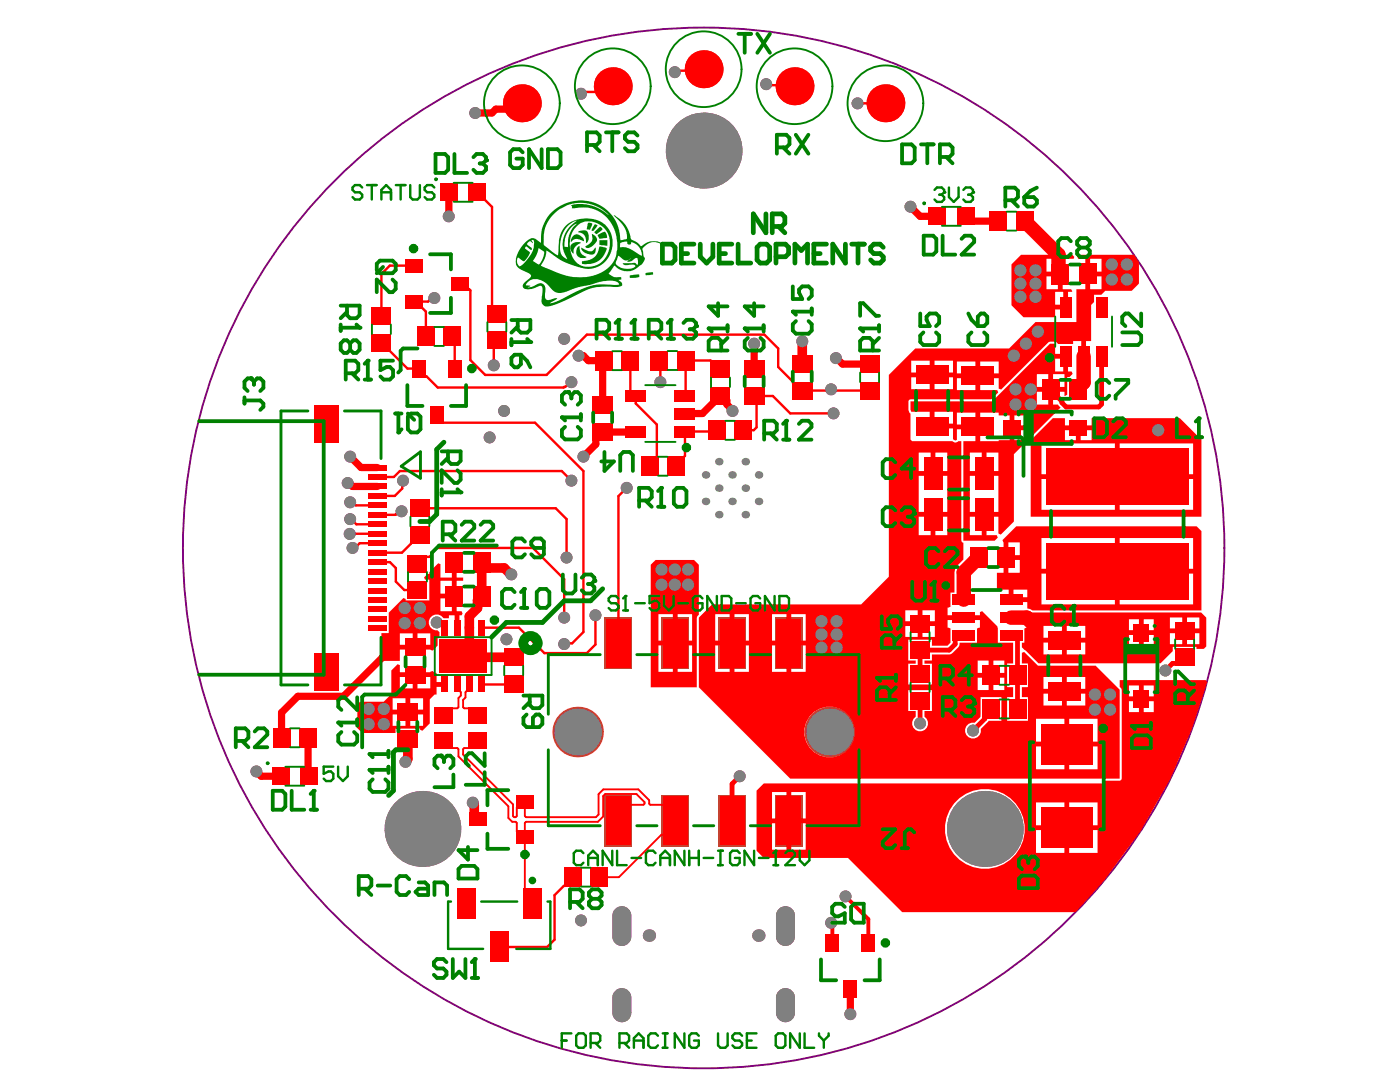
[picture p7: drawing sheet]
<svg xmlns="http://www.w3.org/2000/svg" width="279mm" height="216mm" viewBox="0 0 279 216" stroke-linecap="round" stroke-linejoin="round" font-family="sans-serif">
<circle cx="140.5" cy="109.3" r="103.9" fill="none" stroke="#800080" stroke-width=".38"/>
<g fill="#c64230">
<path d="M122.2 186.9h1.9v1.9a1.89 1.89 0 0 1-1.9-1.9z"/>
<path d="M124.1 186.9h1.9a1.89 1.89 0 0 1-1.9 1.9z"/>
<path d="M124.1 180.8a1.89 1.89 0 0 1 1.9 1.9h-1.9z"/>
<path d="M122.8 181.4l.8-.5 .5-.1v1.9h-1.9l.1-.5z"/>
<path d="M122.2 202.1h1.9v1.9a1.89 1.89 0 0 1-1.9-1.9z"/>
<path d="M124.1 202.1h1.9a1.89 1.89 0 0 1-1.9 1.9z"/>
<path d="M124.1 197.2a1.89 1.89 0 0 1 1.9 1.9h-1.9z"/>
<path d="M122.8 197.7l.8-.5h.5v1.9h-1.9l.1-.5z"/>
<path d="M154.9 202.1h1.9v1.9a1.89 1.89 0 0 1-1.9-1.9z"/>
<path d="M156.8 202.1h1.8a1.89 1.89 0 0 1-1.8 1.9z"/>
<path d="M156.8 197.2a1.89 1.89 0 0 1 1.8 1.9h-1.8z"/>
<path d="M155.4 197.7l.9-.5h.5v1.9h-1.9v-.5z"/>
<path d="M154.9 186.9h1.9v1.9a1.89 1.89 0 0 1-1.9-1.9z"/>
<path d="M156.8 186.9h1.8a1.89 1.89 0 0 1-1.8 1.9z"/>
<path d="M156.8 180.8a1.89 1.89 0 0 1 1.8 1.9h-1.8z"/>
<path d="M155.4 181.4l.9-.5 .5-.1v1.9h-1.9v-.5z"/>
<circle cx="76.6" cy="144.5" r="1.23"/>
<circle cx="73.6" cy="144.5" r="1.23"/>
<circle cx="73.6" cy="141.5" r="1.23"/>
<circle cx="76.6" cy="141.5" r="1.23"/>
<circle cx="94.4" cy="160.2" r="1.19"/>
<circle cx="101.1" cy="127.6" r="1.19"/>
<circle cx="183.6" cy="144.3" r="1.19"/>
<circle cx="231.1" cy="85.8" r="1.23"/>
<circle cx="83.8" cy="121.3" r="1.23"/>
<circle cx="80.8" cy="121.3" r="1.23"/>
<circle cx="80.8" cy="124.3" r="1.23"/>
<circle cx="83.8" cy="124.3" r="1.23"/>
<circle cx="102" cy="114.6" r="1.19"/>
<circle cx="80.9" cy="152" r="1.19"/>
<circle cx="160.1" cy="68.1" r="1.19"/>
<circle cx="116" cy="183.7" r="1.19"/>
<circle cx="131.8" cy="76.3" r="1.19"/>
<circle cx="125.1" cy="97.3" r="1.19"/>
<circle cx="98.5" cy="72.9" r="1.19"/>
<circle cx="114" cy="76.3" r="1.19"/>
<circle cx="97.7" cy="87.3" r="1.19"/>
<circle cx="86.7" cy="59.5" r="1.19"/>
<circle cx="171.1" cy="20.6" r="1.19"/>
<circle cx="152.9" cy="16.8" r="1.19"/>
<circle cx="134.7" cy="14.4" r="1.19"/>
<circle cx="116" cy="18.7" r="1.19"/>
<circle cx="89.6" cy="43.2" r="1.19"/>
<circle cx="80.4" cy="95.9" r="1.19"/>
<circle cx="100.6" cy="82" r="1.19"/>
<circle cx="94.8" cy="22.5" r="1.19"/>
<circle cx="169.7" cy="202.4" r="1.19"/>
<circle cx="112.6" cy="67.6" r="1.19"/>
<circle cx="118.8" cy="122.8" r="1.19"/>
<circle cx="114" cy="95.9" r="1.19"/>
<circle cx="112.6" cy="123.2" r="1.19"/>
<circle cx="112.6" cy="128.5" r="1.19"/>
<circle cx="93.9" cy="132.5" r="1.23"/>
<circle cx="90.9" cy="132.5" r="1.23"/>
<circle cx="90.9" cy="129.5" r="1.23"/>
<circle cx="93.9" cy="129.5" r="1.23"/>
<circle cx="69.4" cy="96.4" r="1.19"/>
<circle cx="115.5" cy="71" r="1.19"/>
<circle cx="167" cy="129.2" r="1.23"/>
<circle cx="218.5" cy="141.6" r="1.23"/>
<circle cx="221.5" cy="141.6" r="1.23"/>
<circle cx="221.5" cy="138.6" r="1.23"/>
<circle cx="218.5" cy="138.6" r="1.23"/>
<circle cx="163.9" cy="129.2" r="1.23"/>
<circle cx="167" cy="126.6" r="1.23"/>
<circle cx="163.9" cy="126.6" r="1.23"/>
<circle cx="163.9" cy="124" r="1.23"/>
<circle cx="167" cy="124" r="1.23"/>
<circle cx="146.2" cy="82" r="1.19"/>
<circle cx="150.5" cy="68.6" r="1.19"/>
<circle cx="181.7" cy="41.2" r="1.19"/>
<circle cx="202.3" cy="71" r="1.23"/>
<circle cx="204.7" cy="68.6" r="1.23"/>
<circle cx="207.1" cy="66.2" r="1.23"/>
<circle cx="221.9" cy="55.8" r="1.23"/>
<circle cx="224.9" cy="55.8" r="1.23"/>
<circle cx="224.9" cy="52.8" r="1.23"/>
<circle cx="221.9" cy="52.8" r="1.23"/>
<circle cx="51.2" cy="153.9" r="1.19"/>
<circle cx="166.3" cy="82.5" r="1.19"/>
<circle cx="202.7" cy="77.7" r="1.23"/>
<circle cx="205.7" cy="77.7" r="1.23"/>
<circle cx="202.7" cy="80.7" r="1.23"/>
<circle cx="205.7" cy="80.7" r="1.23"/>
<circle cx="137.3" cy="116.7" r="1.23"/>
<circle cx="134.7" cy="113.7" r="1.23"/>
<circle cx="137.3" cy="113.7" r="1.23"/>
<circle cx="132" cy="113.7" r="1.23"/>
<circle cx="134.7" cy="116.7" r="1.23"/>
<circle cx="132" cy="116.7" r="1.23"/>
<circle cx="116.4" cy="91.1" r="1.19"/>
<circle cx="168.7" cy="178.9" r="1.19"/>
<circle cx="165.9" cy="184.1" r="1.19"/>
<circle cx="87.2" cy="124.2" r="1.19"/>
<circle cx="113.1" cy="111.3" r="1.19"/>
<circle cx="69.9" cy="91.1" r="1.19"/>
<circle cx="80.1" cy="102" r="1.19"/>
<circle cx="69.8" cy="106.5" r="1.19"/>
<circle cx="206.7" cy="53.9" r="1.23"/>
<circle cx="203.6" cy="53.9" r="1.23"/>
<circle cx="206.7" cy="56.6" r="1.23"/>
<circle cx="206.7" cy="59.2" r="1.23"/>
<circle cx="203.6" cy="56.6" r="1.23"/>
<circle cx="203.6" cy="59.2" r="1.23"/>
<circle cx="166.8" cy="71.5" r="1.19"/>
<circle cx="70.4" cy="109.3" r="1.19"/>
<circle cx="69.9" cy="100.2" r="1.19"/>
<circle cx="69.9" cy="103.6" r="1.19"/>
<circle cx="147.6" cy="154.9" r="1.19"/>
<circle cx="194.2" cy="145.8" r="1.19"/>
<circle cx="232.6" cy="133.8" r="1.19"/>
<circle cx="165.9" cy="77.7" r="1.19"/>
<circle cx="140.4" cy="30" r="7.6"/>
<circle cx="129.5" cy="186.7" r="1.23"/>
<circle cx="151.4" cy="186.7" r="1.23"/>
<circle cx="84.3" cy="165.4" r="7.6"/>
<circle cx="196.5" cy="165.4" r="7.6"/>
<circle cx="115.3" cy="146.1" r="5"/>
<circle cx="165.6" cy="146.1" r="5"/>
<circle cx="176.7" cy="20.6" r="3.8"/>
<circle cx="104.2" cy="20.6" r="3.8"/>
<circle cx="122.3" cy="17.2" r="3.8"/>
<circle cx="140.4" cy="13.8" r="3.8"/>
<circle cx="158.6" cy="17.2" r="3.8"/>
</g>
<g fill="#c64230">
<path d="M122.2 182.7l1.9-1.9 1.9 1.9v4.2l-1.9 1.9-1.9-1.9z" fill-rule="evenodd"/>
<path d="M122.2 199.1l1.9-1.9 1.9 1.9v3l-1.9 1.9-1.9-1.9z" fill-rule="evenodd"/>
<path d="M154.9 199.1l1.9-1.9 1.8 1.9v3l-1.8 1.9-1.9-1.9z" fill-rule="evenodd"/>
<path d="M154.9 182.7l1.9-1.9 1.8 1.9v4.2l-1.8 1.9-1.9-1.9z" fill-rule="evenodd"/>
<path d="M91.1 177.3h3.8v6h-3.8z" fill-rule="evenodd"/>
<path d="M104.4 177.3h3.7v6h-3.7z" fill-rule="evenodd"/>
<path d="M97.7 185.9h3.8v6.1h-3.8z" fill-rule="evenodd"/>
<path d="M199.5 118.6h4.6v2.1h-4.6z" fill-rule="evenodd"/>
<path d="M199.5 122.2h4.6v2.1h-4.6z" fill-rule="evenodd"/>
<path d="M199.5 125.8h4.6v2.1h-4.6z" fill-rule="evenodd"/>
<path d="M190.1 118.6h4.5v2.1h-4.5z" fill-rule="evenodd"/>
<path d="M190.1 125.8h4.5v2.1h-4.5z" fill-rule="evenodd"/>
<path d="M190.1 122.2h4.5v2.1h-4.5z" fill-rule="evenodd"/>
<path d="M134.6 77.8h4.2v2.3h-4.2z" fill-rule="evenodd"/>
<path d="M124.8 77.8h4.2v2.3h-4.2z" fill-rule="evenodd"/>
<path d="M134.6 85h4.2v2.2h-4.2z" fill-rule="evenodd"/>
<path d="M134.6 81.4h4.2v2.2h-4.2z" fill-rule="evenodd"/>
<path d="M124.8 85h4.2v2.2h-4.2z" fill-rule="evenodd"/>
<path d="M80.7 58.9h3.6v2.6h-3.6z" fill-rule="evenodd"/>
<path d="M80.7 51.7h3.6v2.6h-3.6z" fill-rule="evenodd"/>
<path d="M90 55.3h3.6v2.6h-3.6z" fill-rule="evenodd"/>
<path d="M168.4 195.6h2.6v3.6h-2.6z" fill-rule="evenodd"/>
<path d="M164.8 186.4h2.6v3.5h-2.6z" fill-rule="evenodd"/>
<path d="M172 186.4h2.6v3.5h-2.6z" fill-rule="evenodd"/>
<path d="M95.5 123.7h1.3v3.1h-1.3z" fill-rule="evenodd"/>
<path d="M88.1 123.7h1.3v3.1h-1.3z" fill-rule="evenodd"/>
<path d="M90.5 135.1h1.4v3h-1.4z" fill-rule="evenodd"/>
<path d="M93 135.1h1.3v3h-1.3z" fill-rule="evenodd"/>
<path d="M95.5 135.1h1.3v3h-1.3z" fill-rule="evenodd"/>
<path d="M88.1 135.1h1.3v3h-1.3z" fill-rule="evenodd"/>
<path d="M93 123.7h1.3v3.1h-1.3z" fill-rule="evenodd"/>
<path d="M87.7 127.6h9.5v6.6h-9.5z" fill-rule="evenodd"/>
<path d="M90.5 123.7h1.4v3.1h-1.4z" fill-rule="evenodd"/>
<path d="M207.7 161.1h10.4v8.1h-10.4z" fill-rule="evenodd"/>
<path d="M207.7 144.4h10.4v8.1h-10.4z" fill-rule="evenodd"/>
<path d="M73.4 92.7h3.8v1.2h-3.8z" fill-rule="evenodd"/>
<path d="M73.4 94.6h3.8v1.1h-3.8z" fill-rule="evenodd"/>
<path d="M73.4 96.5h3.8v1.1h-3.8z" fill-rule="evenodd"/>
<path d="M73.4 98.4h3.8v1.1h-3.8z" fill-rule="evenodd"/>
<path d="M73.4 100.3h3.8v1.1h-3.8z" fill-rule="evenodd"/>
<path d="M73.4 102.2h3.8v1.1h-3.8z" fill-rule="evenodd"/>
<path d="M73.4 104.1h3.8v1.1h-3.8z" fill-rule="evenodd"/>
<path d="M73.4 105.9h3.8v1.2h-3.8z" fill-rule="evenodd"/>
<path d="M73.4 107.8h3.8v1.2h-3.8z" fill-rule="evenodd"/>
<path d="M73.4 109.7h3.8v1.1h-3.8z" fill-rule="evenodd"/>
<path d="M73.4 111.6h3.8v1.1h-3.8z" fill-rule="evenodd"/>
<path d="M73.4 113.5h3.8v1.1h-3.8z" fill-rule="evenodd"/>
<path d="M73.4 115.4h3.8v1.1h-3.8z" fill-rule="evenodd"/>
<path d="M73.4 117.3h3.8v1.1h-3.8z" fill-rule="evenodd"/>
<path d="M73.4 119.2h3.8v1.1h-3.8z" fill-rule="evenodd"/>
<path d="M73.4 121h3.8v1.2h-3.8z" fill-rule="evenodd"/>
<path d="M73.4 122.9h3.8v1.2h-3.8z" fill-rule="evenodd"/>
<path d="M73.4 124.8h3.8v1.1h-3.8z" fill-rule="evenodd"/>
<path d="M62.7 80.8h4.9v7.6h-4.9z" fill-rule="evenodd"/>
<path d="M62.7 130.3h4.9v7.5h-4.9z" fill-rule="evenodd"/>
<path d="M154.6 158.6h5.6v10.4h-5.6z" fill-rule="evenodd"/>
<path d="M143.3 158.6h5.6v10.4h-5.6z" fill-rule="evenodd"/>
<path d="M132 158.6h5.5v10.4h-5.5z" fill-rule="evenodd"/>
<path d="M120.6 158.6h5.6v10.4h-5.6z" fill-rule="evenodd"/>
<path d="M120.6 123.1h5.6v10.4h-5.6z" fill-rule="evenodd"/>
<path d="M143.3 123.1h5.6v10.4h-5.6z" fill-rule="evenodd"/>
<path d="M154.6 123.1h5.6v10.4h-5.6z" fill-rule="evenodd"/>
<path d="M132 123.1h5.5v10.4h-5.5z" fill-rule="evenodd"/>
<path d="M93.5 36.6h3.6v3.6h-3.6z" fill-rule="evenodd"/>
<path d="M87.8 36.6h3.6v3.6h-3.6z" fill-rule="evenodd"/>
<path d="M86.7 141.1h3.7v3.3h-3.7z" fill-rule="evenodd"/>
<path d="M86.7 146.2h3.7v3.3h-3.7z" fill-rule="evenodd"/>
<path d="M208.8 108.3h28.4v11.3h-28.4z" fill-rule="evenodd"/>
<path d="M208.8 89.4h28.3v11.4h-28.3z" fill-rule="evenodd"/>
<path d="M209.2 125.8h6.4v3.8h-6.4z" fill-rule="evenodd"/>
<path d="M209.2 136h6.4v3.8h-6.4z" fill-rule="evenodd"/>
<path d="M199 109.2h3.6v4.1h-3.6z" fill-rule="evenodd"/>
<path d="M193.5 109.2h3.6v4.1h-3.6z" fill-rule="evenodd"/>
<path d="M184.3 99.4h3.8v6.4h-3.8z" fill-rule="evenodd"/>
<path d="M194.5 99.4h3.8v6.4h-3.8z" fill-rule="evenodd"/>
<path d="M184.3 91.3h3.8v6.4h-3.8z" fill-rule="evenodd"/>
<path d="M194.5 91.3h3.8v6.4h-3.8z" fill-rule="evenodd"/>
<path d="M182.8 72.9h6.4v3.8h-6.4z" fill-rule="evenodd"/>
<path d="M182.8 83.1h6.4v3.8h-6.4z" fill-rule="evenodd"/>
<path d="M191.9 73.1h6.5v3.8h-6.5z" fill-rule="evenodd"/>
<path d="M191.9 83.3h6.5v3.8h-6.5z" fill-rule="evenodd"/>
<path d="M213.4 75.6h3.6v4.2h-3.6z" fill-rule="evenodd"/>
<path d="M207.9 75.6h3.6v4.2h-3.6z" fill-rule="evenodd"/>
<path d="M209.8 52.6h3.6v4.2h-3.6z" fill-rule="evenodd"/>
<path d="M215.3 52.6h3.6v4.1h-3.6z" fill-rule="evenodd"/>
<path d="M94.3 110.1h3.6v4.2h-3.6z" fill-rule="evenodd"/>
<path d="M88.9 110.1h3.6v4.2h-3.6z" fill-rule="evenodd"/>
<path d="M94.3 116.8h3.6v4.2h-3.6z" fill-rule="evenodd"/>
<path d="M88.9 116.9h3.6v4.1h-3.6z" fill-rule="evenodd"/>
<path d="M79.3 140.3h4.2v3.6h-4.2z" fill-rule="evenodd"/>
<path d="M79.3 145.8h4.2v3.5h-4.2z" fill-rule="evenodd"/>
<path d="M80.8 132.8h4.1v3.6h-4.1z" fill-rule="evenodd"/>
<path d="M80.8 127.3h4.1v3.6h-4.1z" fill-rule="evenodd"/>
<path d="M118.2 78.9h4.2v3.6h-4.2z" fill-rule="evenodd"/>
<path d="M118.2 84.4h4.2v3.6h-4.2z" fill-rule="evenodd"/>
<path d="M148.4 77.2h4.2v3.6h-4.2z" fill-rule="evenodd"/>
<path d="M148.4 71.8h4.2v3.5h-4.2z" fill-rule="evenodd"/>
<path d="M158 76.2h4.2v3.6h-4.2z" fill-rule="evenodd"/>
<path d="M158 70.8h4.2v3.5h-4.2z" fill-rule="evenodd"/>
<path d="M226.3 124.5h3v3.4h-3z" fill-rule="evenodd"/>
<path d="M226.3 137.7h3v3.4h-3z" fill-rule="evenodd"/>
<path d="M213.5 83.9h3.4v3h-3.4z" fill-rule="evenodd"/>
<path d="M200.3 83.9h3.4v3h-3.4z" fill-rule="evenodd"/>
<path d="M102.9 165.8h3.6v2.6h-3.6z" fill-rule="evenodd"/>
<path d="M102.9 158.6h3.6v2.7h-3.6z" fill-rule="evenodd"/>
<path d="M93.7 162.2h3.6v2.6h-3.6z" fill-rule="evenodd"/>
<path d="M59.9 153.1h3.6v3.6h-3.6z" fill-rule="evenodd"/>
<path d="M54.2 153.1h3.6v3.6h-3.6z" fill-rule="evenodd"/>
<path d="M190.9 41.4h3.6v3.6h-3.6z" fill-rule="evenodd"/>
<path d="M185.2 41.4h3.6v3.6h-3.6z" fill-rule="evenodd"/>
<path d="M93.5 141.1h3.7v3.3h-3.7z" fill-rule="evenodd"/>
<path d="M93.5 146.2h3.7v3.3h-3.7z" fill-rule="evenodd"/>
<path d="M82.2 71.8h2.7v3.5h-2.7z" fill-rule="evenodd"/>
<path d="M89.4 71.8h2.7v3.5h-2.7z" fill-rule="evenodd"/>
<path d="M85.8 81h2.7v3.6h-2.7z" fill-rule="evenodd"/>
<path d="M181.6 138.1h4v3.4h-4z" fill-rule="evenodd"/>
<path d="M181.6 132.8h4v3.4h-4z" fill-rule="evenodd"/>
<path d="M59.8 145.2h3.4v4h-3.4z" fill-rule="evenodd"/>
<path d="M54.5 145.2h3.4v4h-3.4z" fill-rule="evenodd"/>
<path d="M201.4 139.5h3.4v3.9h-3.4z" fill-rule="evenodd"/>
<path d="M196.1 139.5h3.4v3.9h-3.4z" fill-rule="evenodd"/>
<path d="M201.4 132.8h3.4v3.9h-3.4z" fill-rule="evenodd"/>
<path d="M196.1 132.8h3.4v3.9h-3.4z" fill-rule="evenodd"/>
<path d="M181.6 128h4v3.4h-4z" fill-rule="evenodd"/>
<path d="M181.6 122.7h4v3.4h-4z" fill-rule="evenodd"/>
<path d="M197.5 42.1h3.4v4h-3.4z" fill-rule="evenodd"/>
<path d="M202.8 42.1h3.4v4h-3.4z" fill-rule="evenodd"/>
<path d="M234.4 124.2h4v3.4h-4z" fill-rule="evenodd"/>
<path d="M234.4 129.5h4v3.4h-4z" fill-rule="evenodd"/>
<path d="M112.6 173h3.4v4h-3.4z" fill-rule="evenodd"/>
<path d="M117.9 173h3.4v4h-3.4z" fill-rule="evenodd"/>
<path d="M100.5 134.7h4v3.4h-4z" fill-rule="evenodd"/>
<path d="M100.5 129.4h4v3.4h-4z" fill-rule="evenodd"/>
<path d="M127.9 91.1h3.4v3.9h-3.4z" fill-rule="evenodd"/>
<path d="M133.2 91.1h3.4v3.9h-3.4z" fill-rule="evenodd"/>
<path d="M124.1 70h3.4v3.9h-3.4z" fill-rule="evenodd"/>
<path d="M118.8 70h3.4v3.9h-3.4z" fill-rule="evenodd"/>
<path d="M146.7 83.9h3.4v4h-3.4z" fill-rule="evenodd"/>
<path d="M141.4 83.9h3.4v4h-3.4z" fill-rule="evenodd"/>
<path d="M129.8 70h3.4v3.9h-3.4z" fill-rule="evenodd"/>
<path d="M135.1 70h3.4v3.9h-3.4z" fill-rule="evenodd"/>
<path d="M141.8 71.9h4v3.4h-4z" fill-rule="evenodd"/>
<path d="M141.8 77.2h4v3.4h-4z" fill-rule="evenodd"/>
<path d="M83.3 65.2h3.4v3.9h-3.4z" fill-rule="evenodd"/>
<path d="M88.6 65.2h3.4v3.9h-3.4z" fill-rule="evenodd"/>
<path d="M97.2 60.9h3.9v3.4h-3.9z" fill-rule="evenodd"/>
<path d="M97.2 66.2h3.9v3.4h-3.9z" fill-rule="evenodd"/>
<path d="M171.6 76.2h3.9v3.4h-3.9z" fill-rule="evenodd"/>
<path d="M171.6 70.9h3.9v3.4h-3.9z" fill-rule="evenodd"/>
<path d="M74.1 66.6h4v3.4h-4z" fill-rule="evenodd"/>
<path d="M74.1 61.4h4v3.4h-4z" fill-rule="evenodd"/>
<path d="M218.7 59.2h2.3v4.2h-2.3z" fill-rule="evenodd"/>
<path d="M211.5 59.2h2.3v4.2h-2.3z" fill-rule="evenodd"/>
<path d="M215.1 69h2.3v4.2h-2.3z" fill-rule="evenodd"/>
<path d="M211.5 69h2.3v4.2h-2.3z" fill-rule="evenodd"/>
<path d="M218.7 69h2.3v4.2h-2.3z" fill-rule="evenodd"/>
<path d="M81.8 99.7h4v3.4h-4z" fill-rule="evenodd"/>
<path d="M81.8 105h4v3.4h-4z" fill-rule="evenodd"/>
<path d="M81.3 110.7h4v3.4h-4z" fill-rule="evenodd"/>
<path d="M81.3 116h4v3.4h-4z" fill-rule="evenodd"/>
</g>
<g fill="#800080">
<path d="M175.5 20.6l1.2-1.2 1.2 1.2-1.2 1.2z"/>
<path d="M102.9 20.6l1.3-1.2 1.2 1.2-1.2 1.2z"/>
<path d="M121.1 17.2l1.2-1.2 1.2 1.2-1.2 1.2z"/>
<path d="M139.2 13.8l1.2-1.2 1.2 1.2-1.2 1.2z"/>
<path d="M157.4 17.2l1.2-1.2 1.2 1.2-1.2 1.2z"/>
</g>
<g fill="#800080">
<path d="M91.1 177.3h3.8v6h-3.8z" fill-rule="evenodd"/>
<path d="M104.4 177.3h3.7v6h-3.7z" fill-rule="evenodd"/>
<path d="M97.7 185.9h3.8v6.1h-3.8z" fill-rule="evenodd"/>
<path d="M199.5 118.6h4.6v2.1h-4.6z" fill-rule="evenodd"/>
<path d="M199.5 122.2h4.6v2.1h-4.6z" fill-rule="evenodd"/>
<path d="M199.5 125.8h4.6v2.1h-4.6z" fill-rule="evenodd"/>
<path d="M190.1 118.6h4.5v2.1h-4.5z" fill-rule="evenodd"/>
<path d="M190.1 125.8h4.5v2.1h-4.5z" fill-rule="evenodd"/>
<path d="M190.1 122.2h4.5v2.1h-4.5z" fill-rule="evenodd"/>
<path d="M134.6 77.8h4.2v2.3h-4.2z" fill-rule="evenodd"/>
<path d="M124.8 77.8h4.2v2.3h-4.2z" fill-rule="evenodd"/>
<path d="M134.6 85h4.2v2.2h-4.2z" fill-rule="evenodd"/>
<path d="M134.6 81.4h4.2v2.2h-4.2z" fill-rule="evenodd"/>
<path d="M124.8 85h4.2v2.2h-4.2z" fill-rule="evenodd"/>
<path d="M80.7 58.9h3.6v2.6h-3.6z" fill-rule="evenodd"/>
<path d="M80.7 51.7h3.6v2.6h-3.6z" fill-rule="evenodd"/>
<path d="M90 55.3h3.6v2.6h-3.6z" fill-rule="evenodd"/>
<path d="M168.4 195.6h2.6v3.6h-2.6z" fill-rule="evenodd"/>
<path d="M164.8 186.4h2.6v3.5h-2.6z" fill-rule="evenodd"/>
<path d="M172 186.4h2.6v3.5h-2.6z" fill-rule="evenodd"/>
<path d="M95.5 123.7h1.3v3.1h-1.3z" fill-rule="evenodd"/>
<path d="M88.1 123.7h1.3v3.1h-1.3z" fill-rule="evenodd"/>
<path d="M90.5 135.1h1.4v3h-1.4z" fill-rule="evenodd"/>
<path d="M93 135.1h1.3v3h-1.3z" fill-rule="evenodd"/>
<path d="M95.5 135.1h1.3v3h-1.3z" fill-rule="evenodd"/>
<path d="M88.1 135.1h1.3v3h-1.3z" fill-rule="evenodd"/>
<path d="M93 123.7h1.3v3.1h-1.3z" fill-rule="evenodd"/>
<path d="M87.7 127.6h9.5v6.6h-9.5z" fill-rule="evenodd"/>
<path d="M90.5 123.7h1.4v3.1h-1.4z" fill-rule="evenodd"/>
<path d="M207.7 161.1h10.4v8.1h-10.4z" fill-rule="evenodd"/>
<path d="M207.7 144.4h10.4v8.1h-10.4z" fill-rule="evenodd"/>
<path d="M73.4 92.7h3.8v1.2h-3.8z" fill-rule="evenodd"/>
<path d="M73.4 94.6h3.8v1.1h-3.8z" fill-rule="evenodd"/>
<path d="M73.4 96.5h3.8v1.1h-3.8z" fill-rule="evenodd"/>
<path d="M73.4 98.4h3.8v1.1h-3.8z" fill-rule="evenodd"/>
<path d="M73.4 100.3h3.8v1.1h-3.8z" fill-rule="evenodd"/>
<path d="M73.4 102.2h3.8v1.1h-3.8z" fill-rule="evenodd"/>
<path d="M73.4 104.1h3.8v1.1h-3.8z" fill-rule="evenodd"/>
<path d="M73.4 105.9h3.8v1.2h-3.8z" fill-rule="evenodd"/>
<path d="M73.4 107.8h3.8v1.2h-3.8z" fill-rule="evenodd"/>
<path d="M73.4 109.7h3.8v1.1h-3.8z" fill-rule="evenodd"/>
<path d="M73.4 111.6h3.8v1.1h-3.8z" fill-rule="evenodd"/>
<path d="M73.4 113.5h3.8v1.1h-3.8z" fill-rule="evenodd"/>
<path d="M73.4 115.4h3.8v1.1h-3.8z" fill-rule="evenodd"/>
<path d="M73.4 117.3h3.8v1.1h-3.8z" fill-rule="evenodd"/>
<path d="M73.4 119.2h3.8v1.1h-3.8z" fill-rule="evenodd"/>
<path d="M73.4 121h3.8v1.2h-3.8z" fill-rule="evenodd"/>
<path d="M73.4 122.9h3.8v1.2h-3.8z" fill-rule="evenodd"/>
<path d="M73.4 124.8h3.8v1.1h-3.8z" fill-rule="evenodd"/>
<path d="M62.7 80.8h4.9v7.6h-4.9z" fill-rule="evenodd"/>
<path d="M62.7 130.3h4.9v7.5h-4.9z" fill-rule="evenodd"/>
<path d="M155 159h4.8v9.6h-4.8z" fill-rule="evenodd"/>
<path d="M143.7 159h4.8v9.6h-4.8z" fill-rule="evenodd"/>
<path d="M132.4 159h4.8v9.6h-4.8z" fill-rule="evenodd"/>
<path d="M121 159h4.8v9.6h-4.8z" fill-rule="evenodd"/>
<path d="M121 123.5h4.8v9.6h-4.8z" fill-rule="evenodd"/>
<path d="M143.7 123.5h4.8v9.6h-4.8z" fill-rule="evenodd"/>
<path d="M155 123.5h4.8v9.6h-4.8z" fill-rule="evenodd"/>
<path d="M132.4 123.5h4.8v9.6h-4.8z" fill-rule="evenodd"/>
<path d="M93.5 36.6h3.6v3.6h-3.6z" fill-rule="evenodd"/>
<path d="M87.8 36.6h3.6v3.6h-3.6z" fill-rule="evenodd"/>
<path d="M86.7 141.1h3.7v3.3h-3.7z" fill-rule="evenodd"/>
<path d="M86.7 146.2h3.7v3.3h-3.7z" fill-rule="evenodd"/>
<path d="M208.8 108.3h28.4v11.3h-28.4z" fill-rule="evenodd"/>
<path d="M208.8 89.4h28.3v11.4h-28.3z" fill-rule="evenodd"/>
<path d="M209.2 125.8h6.4v3.8h-6.4z" fill-rule="evenodd"/>
<path d="M209.2 136h6.4v3.8h-6.4z" fill-rule="evenodd"/>
<path d="M199 109.2h3.6v4.1h-3.6z" fill-rule="evenodd"/>
<path d="M193.5 109.2h3.6v4.1h-3.6z" fill-rule="evenodd"/>
<path d="M184.3 99.4h3.8v6.4h-3.8z" fill-rule="evenodd"/>
<path d="M194.5 99.4h3.8v6.4h-3.8z" fill-rule="evenodd"/>
<path d="M184.3 91.3h3.8v6.4h-3.8z" fill-rule="evenodd"/>
<path d="M194.5 91.3h3.8v6.4h-3.8z" fill-rule="evenodd"/>
<path d="M182.8 72.9h6.4v3.8h-6.4z" fill-rule="evenodd"/>
<path d="M182.8 83.1h6.4v3.8h-6.4z" fill-rule="evenodd"/>
<path d="M191.9 73.1h6.5v3.8h-6.5z" fill-rule="evenodd"/>
<path d="M191.9 83.3h6.5v3.8h-6.5z" fill-rule="evenodd"/>
<path d="M213.4 75.6h3.6v4.2h-3.6z" fill-rule="evenodd"/>
<path d="M207.9 75.6h3.6v4.2h-3.6z" fill-rule="evenodd"/>
<path d="M209.8 52.6h3.6v4.2h-3.6z" fill-rule="evenodd"/>
<path d="M215.3 52.6h3.6v4.1h-3.6z" fill-rule="evenodd"/>
<path d="M94.3 110.1h3.6v4.2h-3.6z" fill-rule="evenodd"/>
<path d="M88.9 110.1h3.6v4.2h-3.6z" fill-rule="evenodd"/>
<path d="M94.3 116.8h3.6v4.2h-3.6z" fill-rule="evenodd"/>
<path d="M88.9 116.9h3.6v4.1h-3.6z" fill-rule="evenodd"/>
<path d="M79.3 140.3h4.2v3.6h-4.2z" fill-rule="evenodd"/>
<path d="M79.3 145.8h4.2v3.5h-4.2z" fill-rule="evenodd"/>
<path d="M80.8 132.8h4.1v3.6h-4.1z" fill-rule="evenodd"/>
<path d="M80.8 127.3h4.1v3.6h-4.1z" fill-rule="evenodd"/>
<path d="M118.2 78.9h4.2v3.6h-4.2z" fill-rule="evenodd"/>
<path d="M118.2 84.4h4.2v3.6h-4.2z" fill-rule="evenodd"/>
<path d="M148.4 77.2h4.2v3.6h-4.2z" fill-rule="evenodd"/>
<path d="M148.4 71.8h4.2v3.5h-4.2z" fill-rule="evenodd"/>
<path d="M158 76.2h4.2v3.6h-4.2z" fill-rule="evenodd"/>
<path d="M158 70.8h4.2v3.5h-4.2z" fill-rule="evenodd"/>
<path d="M226.3 124.5h3v3.4h-3z" fill-rule="evenodd"/>
<path d="M226.3 137.7h3v3.4h-3z" fill-rule="evenodd"/>
<path d="M213.5 83.9h3.4v3h-3.4z" fill-rule="evenodd"/>
<path d="M200.3 83.9h3.4v3h-3.4z" fill-rule="evenodd"/>
<path d="M102.9 165.8h3.6v2.6h-3.6z" fill-rule="evenodd"/>
<path d="M102.9 158.6h3.6v2.7h-3.6z" fill-rule="evenodd"/>
<path d="M93.7 162.2h3.6v2.6h-3.6z" fill-rule="evenodd"/>
<path d="M59.9 153.1h3.6v3.6h-3.6z" fill-rule="evenodd"/>
<path d="M54.2 153.1h3.6v3.6h-3.6z" fill-rule="evenodd"/>
<path d="M190.9 41.4h3.6v3.6h-3.6z" fill-rule="evenodd"/>
<path d="M185.2 41.4h3.6v3.6h-3.6z" fill-rule="evenodd"/>
<path d="M93.5 141.1h3.7v3.3h-3.7z" fill-rule="evenodd"/>
<path d="M93.5 146.2h3.7v3.3h-3.7z" fill-rule="evenodd"/>
<path d="M82.2 71.8h2.7v3.5h-2.7z" fill-rule="evenodd"/>
<path d="M89.4 71.8h2.7v3.5h-2.7z" fill-rule="evenodd"/>
<path d="M85.8 81h2.7v3.6h-2.7z" fill-rule="evenodd"/>
<path d="M181.6 138.1h4v3.4h-4z" fill-rule="evenodd"/>
<path d="M181.6 132.8h4v3.4h-4z" fill-rule="evenodd"/>
<path d="M59.8 145.2h3.4v4h-3.4z" fill-rule="evenodd"/>
<path d="M54.5 145.2h3.4v4h-3.4z" fill-rule="evenodd"/>
<path d="M201.4 139.5h3.4v3.9h-3.4z" fill-rule="evenodd"/>
<path d="M196.1 139.5h3.4v3.9h-3.4z" fill-rule="evenodd"/>
<path d="M201.4 132.8h3.4v3.9h-3.4z" fill-rule="evenodd"/>
<path d="M196.1 132.8h3.4v3.9h-3.4z" fill-rule="evenodd"/>
<path d="M181.6 128h4v3.4h-4z" fill-rule="evenodd"/>
<path d="M181.6 122.7h4v3.4h-4z" fill-rule="evenodd"/>
<path d="M197.5 42.1h3.4v4h-3.4z" fill-rule="evenodd"/>
<path d="M202.8 42.1h3.4v4h-3.4z" fill-rule="evenodd"/>
<path d="M234.4 124.2h4v3.4h-4z" fill-rule="evenodd"/>
<path d="M234.4 129.5h4v3.4h-4z" fill-rule="evenodd"/>
<path d="M112.6 173h3.4v4h-3.4z" fill-rule="evenodd"/>
<path d="M117.9 173h3.4v4h-3.4z" fill-rule="evenodd"/>
<path d="M100.5 134.7h4v3.4h-4z" fill-rule="evenodd"/>
<path d="M100.5 129.4h4v3.4h-4z" fill-rule="evenodd"/>
<path d="M127.9 91.1h3.4v3.9h-3.4z" fill-rule="evenodd"/>
<path d="M133.2 91.1h3.4v3.9h-3.4z" fill-rule="evenodd"/>
<path d="M124.1 70h3.4v3.9h-3.4z" fill-rule="evenodd"/>
<path d="M118.8 70h3.4v3.9h-3.4z" fill-rule="evenodd"/>
<path d="M146.7 83.9h3.4v4h-3.4z" fill-rule="evenodd"/>
<path d="M141.4 83.9h3.4v4h-3.4z" fill-rule="evenodd"/>
<path d="M129.8 70h3.4v3.9h-3.4z" fill-rule="evenodd"/>
<path d="M135.1 70h3.4v3.9h-3.4z" fill-rule="evenodd"/>
<path d="M141.8 71.9h4v3.4h-4z" fill-rule="evenodd"/>
<path d="M141.8 77.2h4v3.4h-4z" fill-rule="evenodd"/>
<path d="M83.3 65.2h3.4v3.9h-3.4z" fill-rule="evenodd"/>
<path d="M88.6 65.2h3.4v3.9h-3.4z" fill-rule="evenodd"/>
<path d="M97.2 60.9h3.9v3.4h-3.9z" fill-rule="evenodd"/>
<path d="M97.2 66.2h3.9v3.4h-3.9z" fill-rule="evenodd"/>
<path d="M171.6 76.2h3.9v3.4h-3.9z" fill-rule="evenodd"/>
<path d="M171.6 70.9h3.9v3.4h-3.9z" fill-rule="evenodd"/>
<path d="M74.1 66.6h4v3.4h-4z" fill-rule="evenodd"/>
<path d="M74.1 61.4h4v3.4h-4z" fill-rule="evenodd"/>
<path d="M218.7 59.2h2.3v4.2h-2.3z" fill-rule="evenodd"/>
<path d="M211.5 59.2h2.3v4.2h-2.3z" fill-rule="evenodd"/>
<path d="M215.1 69h2.3v4.2h-2.3z" fill-rule="evenodd"/>
<path d="M211.5 69h2.3v4.2h-2.3z" fill-rule="evenodd"/>
<path d="M218.7 69h2.3v4.2h-2.3z" fill-rule="evenodd"/>
<path d="M81.8 99.7h4v3.4h-4z" fill-rule="evenodd"/>
<path d="M81.8 105h4v3.4h-4z" fill-rule="evenodd"/>
<path d="M81.3 110.7h4v3.4h-4z" fill-rule="evenodd"/>
<path d="M81.3 116h4v3.4h-4z" fill-rule="evenodd"/>
</g>
<g fill="#f00">
<path d="M77.6 122.3l2.9-3 .5 .2v.3h4.7v-4.1h-.9l-.2-.5 .7-.7h.4v-.3l1.8-1.8 .4 .2v2.6h2.3v-3h.9v3h1.3v.7h-1.3v6.1h1l.2 .4-.2 .4h-.4v2.5h-1v-2.5h-1.1v.6h-1.1a1.59 1.59 0 0 0-2.8 .1 1.59 1.59 0 0 0 1.6 2.3l.4 .3v1l-.4 .1v1.6l-1 1-.4-.2h-6.1v2.3h-3.7v-5.6h1.5zM87.9 115.9v2.5h2.3v-2.5zM87.9 119.4v2.6h2.3v-2.6zM83.3 126.4v2.3h2.6v-2.3zM79.8 126.4v2.3h2.6v-2.3z"/>
<path d="M177.4 74.8l5.3-5.3h18.7l5.3-5.2h8.1v-6.6h1.8v-6.1h-1.4l-.2-.4 .3-.4h11l1 1.5v4.3l-1.4 1.4h-5.3l-.8 .8h-1.5v1.5l-.5 .6v7.2h-1.1v3h-.9v-3h-1.6v.5h-3l-.6-.4h-1.1l-.2 .1-9.5 9.4-.5-.2v-2h-3.7v2.3h3.4l.2 .5-1.3 1.4h-16.2l-.3 .1-.1 .3v1.6l.2 .6 .2 .2v5.2l.3 .3h8l.8 .3 .5-.3h.6v19.9l.1 .3 .3 .1v3.4l-1.7 1.8-.1 .7v4h-.8v2.9l-.6 .1v1.6h6.5v-.7l.4-.1 3 3 .1 .4v2.8h3.1v4.2h-1.2v4.7h1.2v2h-1.2v4.7h4.1v-4.7h-1.2v-2h1.2v-4.7h-1.2v-2.1l.5-.2 2.7 2.7h11.6l4.8 4.8v17.8h-65.8l-18.2-18.3v-13.9l2.6-2.6h29.8l5.5-5.5zM217.6 51.6v2.6h2.2v-2.6zM217.6 55.2v2.5h2.2v-2.5zM186.5 72v2.3h3.7v-2.3zM181.9 72v2.3h3.6v-2.3zM195.6 72.1v2.4h3.7v-2.4zM191 72.1v2.4h3.7v-2.4zM186.5 75.3v2.4h3.7v-2.4zM181.9 75.3v2.4h3.6v-2.4zM191 75.5v2.3h3.7v-2.3zM186.7 90.3v3.7h2.4v-3.7zM183.4 90.3v3.7h2.3v-3.7zM183.4 95v7.1h5.7v-7.1zM186.7 103.1v3.7h2.4v-3.7zM183.4 103.1v3.7h2.3v-3.7zM184.1 121.8v2.2h2.5v-2.2zM180.7 121.8v2.2h2.4v-2.2zM184.1 124.9v2.2h2.5v-2.2zM180.7 124.9v2.2h2.4v-2.2zM157.9 122.6v5.2h2.9v-5.2zM146.6 122.6v5.2h2.9v-5.2zM142.7 122.6v5.2h2.9v-5.2zM154.1 122.6v5.2h2.9v-5.2zM181.3 127.6v4.2h1.4v.6h-1.4v4.2h4.7v-4.2h-1.5v-.6h1.5v-1.2l3.8-.1 1.4-1.3 .2-.3 .1-.7h3.5v-2.8l.6-.2v-1.5h-6.5v1.5l.6 .2v2.8l-.6 .6h-3.1v-1.2zM157.9 128.8v5.3h2.9v-5.3zM154.1 128.8v5.3h2.9v-5.3zM146.6 128.8v5.3h2.9v-5.3zM142.7 128.8v5.3h2.9v-5.3zM198.3 131.8v2.5h2.1v-2.5zM195.1 131.8v2.5h2.2v-2.5zM212.9 135.1v2.3h3.7v-2.3zM208.2 135.1v2.3h3.7v-2.3zM198.3 135.2v2.5h2.1v-2.5zM195.1 135.2v2.5h2.2v-2.5zM212.9 138.4v2.4h3.7v-2.4zM208.2 138.4v2.4h3.7v-2.4zM195.7 139.1v3.9l-1.2 1.2a1.6 1.6 0 0 0-1.9 1.5 1.6 1.6 0 0 0 1.7 1.7 1.6 1.6 0 0 0 1.4-1.9l1.6-1.7h2.6v-4.7zM181.3 137.7v4.2h1.4v1.1a1.6 1.6 0 0 0-.3 2.4 1.6 1.6 0 0 0 2.4 0 1.6 1.6 0 0 0-.3-2.4v-1.1h1.5v-4.2zM213.4 143.4v4.6h5.6v-4.6zM206.8 143.4v4.6h5.6v-4.6zM160.5 146.1a5.1 5.1 0 0 0 10.2 0 5.1 5.1 0 0 0-10.2 0zM213.4 148.9v4.6h5.6v-4.6zM206.8 148.9v4.6h5.6v-4.6z"/>
<path d="M201.8 122.8h3.2v-.6l.5-.3 .5 .3h33.7l1 1v5.8l-.4 .5h-1.5v-.4h-4.7v.8l-2.5 2.5h-24.4l-3.3-3.2v-1h.5v-2.8l.6-.2v-1.5h-3.2zM236.9 123.2v2.2h2.5v-2.2zM233.5 123.2v2.2h2.4v-2.2zM228.3 123.6v2.1h1.9v-2.1zM225.3 123.6v2.1h2v-2.1zM212.9 124.9v2.4h3.7v-2.4zM208.2 124.9v2.4h3.7v-2.4zM236.9 126.4v2.1h2.5v-2.1zM233.5 126.4v2.1h2.4v-2.1zM228.3 126.7v2.2h1.9v-2.2zM225.3 126.7v2.2h2v-2.2zM212.9 128.2v2.4h3.7v-2.4zM208.2 128.2v2.4h3.7v-2.4z"/>
<path d="M151 157.8l1.4-1.5h67.7l.6-.5h2.8l.2-.1 .2-.3v-17.8l-.4-.6v-1.3h17.1l.3 .4-3 9.2-4.3 10.1-5.9 10.4-7.4 10-5.6 6.2h-34.6l-10.9-10.8h-16.8l-1.4-1.4zM228.3 136.8v2.2h1.9v-2.2zM225.3 136.8v2.2h2v-2.2zM228.3 139.9v2.2h1.9v-2.2zM225.3 139.9v2.2h2v-2.2zM157.9 158v5.3h2.9v-5.3zM154.1 158v5.3h2.9v-5.3zM213.4 160.1v4.6h5.6v-4.6zM206.8 160.1v4.6h5.6v-4.6zM157.9 164.3v5.3h2.9v-5.3zM154.1 164.3v5.3h2.9v-5.3zM213.4 165.6v4.6h5.6v-4.6zM206.8 165.6v4.6h5.6v-4.6zM188.6 165.4a8 8 0 0 0 15.9 0 8 8 0 0 0-15.9 0z"/>
<path d="M205.7 87.9l4.4-4.5h2.4v1.5h5.4v-1.5h17.6l4.3 4.4v15.3h-34.1zM215.7 85.8v2h2.2v-2zM212.5 85.8v2h2.2v-2zM223.5 88.5v6.1h14.6v-6.1zM207.8 88.5v6.1h14.7v-6.1zM223.5 95.6v6.1h14.6v-6.1zM207.8 95.6v6.1h14.7v-6.1z"/>
<path d="M201.9 52.8l1.9-2h10.2l.4 .4-.2 .4h-2.1v6.1h1.7l.2 .5h-.9v3.1h-.4v.5h-2.1v1.5h-6.3l-2.4-2.4zM208.8 51.6v2.6h2.3v-2.6zM208.8 55.2v2.5h2.3v-2.5zM210.6 58.2v2.6h1.6v-2.6z"/>
<path d="M129.9 112.7l.9-1h7.7l1 1v10l-.4 .5v13.9h-9.2zM135.2 122.6v5.2h2.9v-5.2zM131.4 122.6v5.2h2.9v-5.2zM135.2 128.8v5.3h2.9v-5.3zM131.4 128.8v5.3h2.9v-5.3z"/>
<path d="M200.1 107.8l2.7-2.8h36l1 1v15.8h-33.8l-.4-.3-.6-.1v-1.3h-3.2v-.4h-.5v-2h-2.3v-3.4h1.3v-6.1zM201.2 108.2v2.6h2.3v-2.6zM223.5 107.4v6.1h14.6v-6.1zM207.8 107.4v6.1h14.7v-6.1zM201.2 111.7v2.6h2.3v-2.6zM202.3 117.7v1.5h2.7v-1.5zM223.5 114.5v6.1h14.6v-6.1zM207.8 114.5v6.1h14.7v-6.1z"/>
<path d="M181.7 80.1h16.3l11.5-11.5h1.1v2h2.1v.5h.4v3h.8l.2 .5-.7 .6h-.4v3.6l-.5 .2-.1-.8h-2.2v2.5h.9l.6 .6-6.6 6.6-.5-.2v-1.9h-2.2v2h2.1l.2 .5-2.4 2.3v13.5l-2.6 2.6-.4-.2v-3.4h-2.4v3.7h2l.2 .5-.6 .6h-6.2v-19.9h2.4v-2.3h-3.7v2.1l-.3 .1-.5-.3v-2.1h-4.2v-.5h-.5v-2.8h-3.6l-.2-.5zM210.6 71.6v2.5h1.6v-2.5zM210.2 74.7v2.5h2.2v-2.5zM206.9 74.7v2.5h2.3v-2.5zM206.9 78.2v2.5h2.3v-2.5zM186.5 82.2v2.3h3.7v-2.3zM191 82.3v2.4h3.7v-2.4zM202.4 82.9v2h2.2v-2zM195.6 82.3v5.7h3.7v-.2h2.2v-4.9h-2.2v-.6zM196.9 90.3v3.7h2.4v-3.7zM193.6 90.3v3.7h2.3v-3.7zM193.6 95v7.1h5.7v-7.1zM193.6 103.1v3.7h2.3v-3.7z"/>
<path d="M71.3 140.6l.6-.6h4.7l1.5-1.5v-4.7l1.3-1.3 .4 .2v1.4h6.1l.5-.2 .3 .4h.4v1.8h1.7v1h-1.7v1.5h-.4l-.9 .9v4.8l-1.5 1.5-.4-.2v-.2h-5v.9h-6.6l-1-1zM83.3 135.1v2.3h2.6v-2.3zM79.8 135.1v2.3h2.6v-2.3zM81.9 139.3v2.3h2.5v-2.3zM78.4 139.3v2.3h2.5v-2.3zM81.9 142.6v2.2h2.5v-2.2zM78.4 142.6v2.2h2.5v-2.2z"/>
</g>
<g fill="none" stroke="#f00" stroke-width=".48">
<path d="M122.3 17.2l-1.1 1.1h-4.9l-.3 .4M140.4 13.8l-.3 .3h-5.1l-.3 .3M152.9 16.8l.2 .2h5.3l.2 .2M95.3 38.4l2.9 2.9v20.3l1 1M171.2 20.6h5.5M171.2 20.6h-.1M176.7 20.6h.1M82.5 53h-4.7l-1.7 1.7v8.4M86.7 59.5h-.5l-.7 .7h-3M91.8 56.6l1.1 1.1h.7l.3 .3v13.9l2.9 2.9h12.3l8-8h35.4l2.8 2.7v3.7l3 3v.3l1.5 1.5 13.7-.1M76.1 68.3h.3l1.2 1.3v.2l3.7 3.7h2.3v.5l1 1.1h.5l2.3 2.2h25.1l.3-.1 1-.9h.2M83 60.2l2 2v4.9"/>
<path d="M90.3 67.1l.4 .5v5.9M99.2 67.9l-.7 .6v4.4M125.8 72v6l.9 .9h.2v1.6l4.2 4.2v6.9l-1.5 1.4M131.5 71.9l.3 .3v4.1M143.8 73.6h-.3l-1.7-1.7h-5v6.9l-.1 .1M69.9 99.7v.5h.5l.6 .6h4.3M75.3 95.2h3.3l1.2-1.2h32.3l1.9 1.9M80.4 95.9l-.1 .2v1.4l-1.5 1.5h-3.5M87.2 82.8v.5l1 1h18.6l9.6 9.7v32.1l-2.2 2.3h-1.5l-.1 .1M125.1 97.3l-1.7 1.7v29.3M143.1 85.9l-.3 .2h-6.1v4.9l-1.8 1.8v.2M166.3 82.5h-8.6l-3.5-3.5h-3.7l.5 .5v5.8l-.6 .5-2 .1"/>
<path d="M69.9 103.6h.2l1 1h4.2M75.3 112.2h2.5l1.2 1.1v2.7l1.7 1.7h2.6M75.3 106.5h-5.5M75.3 108.4h-3.5l-1 .9h-.4M79 102.6h.1M80.1 102h-.5l-.7 .7h-3.6M83.3 112.4l1.4-1.3h1l.5-.5v-.3l1-1h19.2l6.2 6.3v7.6M83.8 101.4h27.1l2.2 2.2v7.7M83.8 106.7h-.3l-1.4 1.5v.2l-1.9 1.9h-4.9M87.2 124.2h1.1l.5 .4v.7M102.5 136.4l-.1 .2h-6.3M118.8 122.8v5.8l-1.7 1.7h-8.5l-5-5h-7.5"/>
<path d="M114.3 175v.3l-1.5 1.5h-.3l-1.8 1.8v8.9l-1.5 1.5h-9.6"/>
</g>
<path d="M160.1 68.1v4.5M96.1 112.2v6.7l-.8 .9v1.5l-1.6 1.7v6.3l.2 .2M96.1 112.5l.9 .8h3.6l1.4 1.3M102.5 131.1h-7.3l-1.3 1.4M81.4 147.6v3.8l-.5 .6M94.4 160.2l.3 .4v2.6l.3 .3h.5" fill="none" stroke="#f00" stroke-width="1.9"/>
<g fill="none" stroke="#f00" stroke-width="1.4">
<path d="M89.6 38.4v4.7M104.2 20.6h-.2l-1.2 1.2h-3.8l-.8 .7h-3.4M89.6 43.1v.1M181.7 41.2l1.9 2h3.4M192.7 43.2l1 .9h5.5M115.5 71h.9l1 1h3.1l-.2 .2v8.5M143.8 78.9h-.3l-1 1v.3l-2.3 2.3h-3.5M144.4 79.3l.7 .6v.8l1.1 1.1v.2M150.5 68.6v4.9M166.8 71.5l1.3 1.1h5.4M69.4 96.4h.3l.6 .7h5M69.9 91.1l2.2 2.2h3.2"/>
<path d="M126.9 86.1l-.1 .1h-6.8l-1.1 1.1v1.3l-2.5 2.5M78 129.5l-9.4 9.4h-9.2l-3.2 3.3v5M51.2 153.9l.9 1h3.9M61.5 147.2v7.5l.2 .2M169.7 197.4v5"/>
</g>
<path d="M91.2 136.6v.8a1.36 1.36 0 0 1 .8 1.4l-.5 .5v1.8l-.2 .2h-1.2l-1.5 1.5M93.7 136.6v.8l-.8 .7v1.1l-.5 .5v1.4l.2 .2h1.3l1.4 1.5M88.6 147.8l1.5 1.5h1.2l.2 .2v1.4l10 10v2.3l.7 .8h.7l.2 .2v1.8l1.2 1.1h.4M95.3 147.8l-1.4 1.5h-1.3l-.2 .2v1.1l10 9.9v2.3l.2 .3h.3l.2-.3v-1.7l1.2-1.2h.4v2.9l.3 .3h13.9l.6-.6v-4l.9-1h7l2.2 2.2v.7l.2 .2h2.8l2.2 2.2v1.5l-2.2 2.2h-.6l-8.5 8.5h-3.9M123.4 163.8v-1l2.2-2.2h2.8l.2-.2v-.3l-1.6-1.7h-6.2l-.4 .4v4.1l-1.1 1.1h-14.3l-.3 .2v14.6l1.5 1.5" fill="none" stroke="#f00" stroke-width=".38"/>
<path d="M219.8 71.1v9.5l-.5 .6h-6.5l-.9-.8v-.3l-2.2-2.1v-.3M183.6 139.8v4.5M192.3 126.8h-1.1l-.6 .6v1.1l-1.2 1.2h-5.8v4.8M201.8 126.8h.7l.6 .6v14.1M236.4 131.2l-1.2 1.2h-1.2l-1.4 1.4M147.6 154.9l-1.5 1.5v7.4M197.8 141.5l-1.2 1.2v.7l-2.4 2.4" fill="none" stroke="#f00" stroke-width=".96"/>
<path d="M168.7 178.9l4.6 4.5v4.7M165.9 184.1l.2 .3v3.7" fill="none" stroke="#f00" stroke-width=".78"/>
<path d="M204.5 44.1v.3l.3 .3h.3l6.1 6.2v3.4l.4 .4M216.3 71.1v5.2l-1.1 1.1v.3M195.3 111.3v.2l-.4 .4h-.3l-2.3 2.3v5.5M201.8 123.2h3.1l1.6 1.6v.6M212 127.3l.4 .4" fill="none" stroke="#f00" stroke-width="2.9"/>
<g fill="#808080">
<path d="M122.2 186.9h1.9v1.9a1.89 1.89 0 0 1-1.9-1.9z"/>
<path d="M124.1 186.9h1.9a1.89 1.89 0 0 1-1.9 1.9z"/>
<path d="M124.1 180.8a1.89 1.89 0 0 1 1.9 1.9h-1.9z"/>
<path d="M122.8 181.4l.8-.5 .5-.1v1.9h-1.9l.1-.5z"/>
<path d="M122.2 202.1h1.9v1.9a1.89 1.89 0 0 1-1.9-1.9z"/>
<path d="M124.1 202.1h1.9a1.89 1.89 0 0 1-1.9 1.9z"/>
<path d="M124.1 197.2a1.89 1.89 0 0 1 1.9 1.9h-1.9z"/>
<path d="M122.8 197.7l.8-.5h.5v1.9h-1.9l.1-.5z"/>
<path d="M154.9 202.1h1.9v1.9a1.89 1.89 0 0 1-1.9-1.9z"/>
<path d="M156.8 202.1h1.8a1.89 1.89 0 0 1-1.8 1.9z"/>
<path d="M156.8 197.2a1.89 1.89 0 0 1 1.8 1.9h-1.8z"/>
<path d="M155.4 197.7l.9-.5h.5v1.9h-1.9v-.5z"/>
<path d="M154.9 186.9h1.9v1.9a1.89 1.89 0 0 1-1.9-1.9z"/>
<path d="M156.8 186.9h1.8a1.89 1.89 0 0 1-1.8 1.9z"/>
<path d="M156.8 180.8a1.89 1.89 0 0 1 1.8 1.9h-1.8z"/>
<path d="M155.4 181.4l.9-.5 .5-.1v1.9h-1.9v-.5z"/>
<circle cx="76.6" cy="144.5" r="1.23"/>
<circle cx="73.6" cy="144.5" r="1.23"/>
<circle cx="73.6" cy="141.5" r="1.23"/>
<circle cx="76.6" cy="141.5" r="1.23"/>
<circle cx="94.4" cy="160.2" r="1.19"/>
<circle cx="101.1" cy="127.6" r="1.19"/>
<circle cx="183.6" cy="144.3" r="1.19"/>
<circle cx="231.1" cy="85.8" r="1.23"/>
<circle cx="83.8" cy="121.3" r="1.23"/>
<circle cx="80.8" cy="121.3" r="1.23"/>
<circle cx="80.8" cy="124.3" r="1.23"/>
<circle cx="83.8" cy="124.3" r="1.23"/>
<circle cx="102" cy="114.6" r="1.19"/>
<circle cx="80.9" cy="152" r="1.19"/>
<circle cx="160.1" cy="68.1" r="1.19"/>
<circle cx="116" cy="183.7" r="1.19"/>
<circle cx="131.8" cy="76.3" r="1.19"/>
<circle cx="125.1" cy="97.3" r="1.19"/>
<circle cx="98.5" cy="72.9" r="1.19"/>
<circle cx="114" cy="76.3" r="1.19"/>
<circle cx="97.7" cy="87.3" r="1.19"/>
<circle cx="86.7" cy="59.5" r="1.19"/>
<circle cx="171.1" cy="20.6" r="1.19"/>
<circle cx="152.9" cy="16.8" r="1.19"/>
<circle cx="134.7" cy="14.4" r="1.19"/>
<circle cx="116" cy="18.7" r="1.19"/>
<circle cx="89.6" cy="43.2" r="1.19"/>
<circle cx="80.4" cy="95.9" r="1.19"/>
<circle cx="100.6" cy="82" r="1.19"/>
<circle cx="94.8" cy="22.5" r="1.19"/>
<circle cx="169.7" cy="202.4" r="1.19"/>
<circle cx="112.6" cy="67.6" r="1.19"/>
<circle cx="118.8" cy="122.8" r="1.19"/>
<circle cx="114" cy="95.9" r="1.19"/>
<circle cx="112.6" cy="123.2" r="1.19"/>
<circle cx="112.6" cy="128.5" r="1.19"/>
<circle cx="93.9" cy="132.5" r="1.23"/>
<circle cx="90.9" cy="132.5" r="1.23"/>
<circle cx="90.9" cy="129.5" r="1.23"/>
<circle cx="93.9" cy="129.5" r="1.23"/>
<circle cx="69.4" cy="96.4" r="1.19"/>
<circle cx="115.5" cy="71" r="1.19"/>
<circle cx="167" cy="129.2" r="1.23"/>
<circle cx="218.5" cy="141.6" r="1.23"/>
<circle cx="221.5" cy="141.6" r="1.23"/>
<circle cx="221.5" cy="138.6" r="1.23"/>
<circle cx="218.5" cy="138.6" r="1.23"/>
<circle cx="163.9" cy="129.2" r="1.23"/>
<circle cx="167" cy="126.6" r="1.23"/>
<circle cx="163.9" cy="126.6" r="1.23"/>
<circle cx="163.9" cy="124" r="1.23"/>
<circle cx="167" cy="124" r="1.23"/>
<circle cx="146.2" cy="82" r="1.19"/>
<circle cx="150.5" cy="68.6" r="1.19"/>
<circle cx="181.7" cy="41.2" r="1.19"/>
<circle cx="202.3" cy="71" r="1.23"/>
<circle cx="204.7" cy="68.6" r="1.23"/>
<circle cx="207.1" cy="66.2" r="1.23"/>
<circle cx="221.9" cy="55.8" r="1.23"/>
<circle cx="224.9" cy="55.8" r="1.23"/>
<circle cx="224.9" cy="52.8" r="1.23"/>
<circle cx="221.9" cy="52.8" r="1.23"/>
<circle cx="51.2" cy="153.9" r="1.19"/>
<circle cx="166.3" cy="82.5" r="1.19"/>
<circle cx="202.7" cy="77.7" r="1.23"/>
<circle cx="205.7" cy="77.7" r="1.23"/>
<circle cx="202.7" cy="80.7" r="1.23"/>
<circle cx="205.7" cy="80.7" r="1.23"/>
<circle cx="137.3" cy="116.7" r="1.23"/>
<circle cx="134.7" cy="113.7" r="1.23"/>
<circle cx="137.3" cy="113.7" r="1.23"/>
<circle cx="132" cy="113.7" r="1.23"/>
<circle cx="134.7" cy="116.7" r="1.23"/>
<circle cx="132" cy="116.7" r="1.23"/>
<circle cx="116.4" cy="91.1" r="1.19"/>
<circle cx="168.7" cy="178.9" r="1.19"/>
<circle cx="165.9" cy="184.1" r="1.19"/>
<circle cx="87.2" cy="124.2" r="1.19"/>
<circle cx="113.1" cy="111.3" r="1.19"/>
<circle cx="69.9" cy="91.1" r="1.19"/>
<circle cx="80.1" cy="102" r="1.19"/>
<circle cx="69.8" cy="106.5" r="1.19"/>
<circle cx="206.7" cy="53.9" r="1.23"/>
<circle cx="203.6" cy="53.9" r="1.23"/>
<circle cx="206.7" cy="56.6" r="1.23"/>
<circle cx="206.7" cy="59.2" r="1.23"/>
<circle cx="203.6" cy="56.6" r="1.23"/>
<circle cx="203.6" cy="59.2" r="1.23"/>
<circle cx="166.8" cy="71.5" r="1.19"/>
<circle cx="70.4" cy="109.3" r="1.19"/>
<circle cx="69.9" cy="100.2" r="1.19"/>
<circle cx="69.9" cy="103.6" r="1.19"/>
<circle cx="147.6" cy="154.9" r="1.19"/>
<circle cx="194.2" cy="145.8" r="1.19"/>
<circle cx="232.6" cy="133.8" r="1.19"/>
<circle cx="165.9" cy="77.7" r="1.19"/>
<circle cx="140.4" cy="30" r="7.6"/>
<circle cx="129.5" cy="186.7" r="1.23"/>
<circle cx="151.4" cy="186.7" r="1.23"/>
<circle cx="143.5" cy="102.7" r=".76"/>
<circle cx="148.7" cy="102.7" r=".76"/>
<circle cx="143.5" cy="97.4" r=".76"/>
<circle cx="148.7" cy="97.4" r=".76"/>
<circle cx="143.5" cy="92.1" r=".76"/>
<circle cx="148.7" cy="92.1" r=".76"/>
<circle cx="146.1" cy="100" r=".76"/>
<circle cx="151.4" cy="100" r=".76"/>
<circle cx="151.4" cy="94.8" r=".76"/>
<circle cx="146.1" cy="94.8" r=".76"/>
<circle cx="84.3" cy="165.4" r="7.6"/>
<circle cx="196.5" cy="165.4" r="7.6"/>
<circle cx="140.8" cy="100" r=".76"/>
<circle cx="140.8" cy="94.8" r=".76"/>
<circle cx="115.3" cy="146.1" r="4.7"/>
<circle cx="165.6" cy="146.1" r="4.7"/>
</g>
<g fill="#808080">
<path d="M122.2 182.7l1.9-1.9 1.9 1.9v4.2l-1.9 1.9-1.9-1.9z" fill-rule="evenodd"/>
<path d="M122.2 199.1l1.9-1.9 1.9 1.9v3l-1.9 1.9-1.9-1.9z" fill-rule="evenodd"/>
<path d="M154.9 199.1l1.9-1.9 1.8 1.9v3l-1.8 1.9-1.9-1.9z" fill-rule="evenodd"/>
<path d="M154.9 182.7l1.9-1.9 1.8 1.9v4.2l-1.8 1.9-1.9-1.9z" fill-rule="evenodd"/>
</g>
<g fill="#f00">
<circle cx="176.7" cy="20.6" r="3.8"/>
<circle cx="104.2" cy="20.6" r="3.8"/>
<circle cx="122.3" cy="17.2" r="3.8"/>
<circle cx="140.4" cy="13.8" r="3.8"/>
<circle cx="158.6" cy="17.2" r="3.8"/>
</g>
<g fill="#f00">
<path d="M91.1 177.3h3.8v6h-3.8z" fill-rule="evenodd"/>
<path d="M104.4 177.3h3.7v6h-3.7z" fill-rule="evenodd"/>
<path d="M97.7 185.9h3.8v6.1h-3.8z" fill-rule="evenodd"/>
<path d="M199.5 118.6h4.6v2.1h-4.6z" fill-rule="evenodd"/>
<path d="M199.5 122.2h4.6v2.1h-4.6z" fill-rule="evenodd"/>
<path d="M199.5 125.8h4.6v2.1h-4.6z" fill-rule="evenodd"/>
<path d="M190.1 118.6h4.5v2.1h-4.5z" fill-rule="evenodd"/>
<path d="M190.1 125.8h4.5v2.1h-4.5z" fill-rule="evenodd"/>
<path d="M190.1 122.2h4.5v2.1h-4.5z" fill-rule="evenodd"/>
<path d="M134.6 77.8h4.2v2.3h-4.2z" fill-rule="evenodd"/>
<path d="M124.8 77.8h4.2v2.3h-4.2z" fill-rule="evenodd"/>
<path d="M134.6 85h4.2v2.2h-4.2z" fill-rule="evenodd"/>
<path d="M134.6 81.4h4.2v2.2h-4.2z" fill-rule="evenodd"/>
<path d="M124.8 85h4.2v2.2h-4.2z" fill-rule="evenodd"/>
<path d="M80.7 58.9h3.6v2.6h-3.6z" fill-rule="evenodd"/>
<path d="M80.7 51.7h3.6v2.6h-3.6z" fill-rule="evenodd"/>
<path d="M90 55.3h3.6v2.6h-3.6z" fill-rule="evenodd"/>
<path d="M168.4 195.6h2.6v3.6h-2.6z" fill-rule="evenodd"/>
<path d="M164.8 186.4h2.6v3.5h-2.6z" fill-rule="evenodd"/>
<path d="M172 186.4h2.6v3.5h-2.6z" fill-rule="evenodd"/>
<path d="M95.5 123.7h1.3v3.1h-1.3z" fill-rule="evenodd"/>
<path d="M88.1 123.7h1.3v3.1h-1.3z" fill-rule="evenodd"/>
<path d="M90.5 135.1h1.4v3h-1.4z" fill-rule="evenodd"/>
<path d="M93 135.1h1.3v3h-1.3z" fill-rule="evenodd"/>
<path d="M95.5 135.1h1.3v3h-1.3z" fill-rule="evenodd"/>
<path d="M88.1 135.1h1.3v3h-1.3z" fill-rule="evenodd"/>
<path d="M93 123.7h1.3v3.1h-1.3z" fill-rule="evenodd"/>
<path d="M87.7 127.6h9.5v6.6h-9.5z" fill-rule="evenodd"/>
<path d="M90.5 123.7h1.4v3.1h-1.4z" fill-rule="evenodd"/>
<path d="M207.7 161.1h10.4v8.1h-10.4z" fill-rule="evenodd"/>
<path d="M207.7 144.4h10.4v8.1h-10.4z" fill-rule="evenodd"/>
<path d="M73.4 92.7h3.8v1.2h-3.8z" fill-rule="evenodd"/>
<path d="M73.4 94.6h3.8v1.1h-3.8z" fill-rule="evenodd"/>
<path d="M73.4 96.5h3.8v1.1h-3.8z" fill-rule="evenodd"/>
<path d="M73.4 98.4h3.8v1.1h-3.8z" fill-rule="evenodd"/>
<path d="M73.4 100.3h3.8v1.1h-3.8z" fill-rule="evenodd"/>
<path d="M73.4 102.2h3.8v1.1h-3.8z" fill-rule="evenodd"/>
<path d="M73.4 104.1h3.8v1.1h-3.8z" fill-rule="evenodd"/>
<path d="M73.4 105.9h3.8v1.2h-3.8z" fill-rule="evenodd"/>
<path d="M73.4 107.8h3.8v1.2h-3.8z" fill-rule="evenodd"/>
<path d="M73.4 109.7h3.8v1.1h-3.8z" fill-rule="evenodd"/>
<path d="M73.4 111.6h3.8v1.1h-3.8z" fill-rule="evenodd"/>
<path d="M73.4 113.5h3.8v1.1h-3.8z" fill-rule="evenodd"/>
<path d="M73.4 115.4h3.8v1.1h-3.8z" fill-rule="evenodd"/>
<path d="M73.4 117.3h3.8v1.1h-3.8z" fill-rule="evenodd"/>
<path d="M73.4 119.2h3.8v1.1h-3.8z" fill-rule="evenodd"/>
<path d="M73.4 121h3.8v1.2h-3.8z" fill-rule="evenodd"/>
<path d="M73.4 122.9h3.8v1.2h-3.8z" fill-rule="evenodd"/>
<path d="M73.4 124.8h3.8v1.1h-3.8z" fill-rule="evenodd"/>
<path d="M62.7 80.8h4.9v7.6h-4.9z" fill-rule="evenodd"/>
<path d="M62.7 130.3h4.9v7.5h-4.9z" fill-rule="evenodd"/>
<path d="M155 159h4.8v9.6h-4.8z" fill-rule="evenodd"/>
<path d="M143.7 159h4.8v9.6h-4.8z" fill-rule="evenodd"/>
<path d="M132.4 159h4.8v9.6h-4.8z" fill-rule="evenodd"/>
<path d="M121 159h4.8v9.6h-4.8z" fill-rule="evenodd"/>
<path d="M121 123.5h4.8v9.6h-4.8z" fill-rule="evenodd"/>
<path d="M143.7 123.5h4.8v9.6h-4.8z" fill-rule="evenodd"/>
<path d="M155 123.5h4.8v9.6h-4.8z" fill-rule="evenodd"/>
<path d="M132.4 123.5h4.8v9.6h-4.8z" fill-rule="evenodd"/>
<path d="M93.5 36.6h3.6v3.6h-3.6z" fill-rule="evenodd"/>
<path d="M87.8 36.6h3.6v3.6h-3.6z" fill-rule="evenodd"/>
<path d="M86.7 141.1h3.7v3.3h-3.7z" fill-rule="evenodd"/>
<path d="M86.7 146.2h3.7v3.3h-3.7z" fill-rule="evenodd"/>
<path d="M208.8 108.3h28.4v11.3h-28.4z" fill-rule="evenodd"/>
<path d="M208.8 89.4h28.3v11.4h-28.3z" fill-rule="evenodd"/>
<path d="M209.2 125.8h6.4v3.8h-6.4z" fill-rule="evenodd"/>
<path d="M209.2 136h6.4v3.8h-6.4z" fill-rule="evenodd"/>
<path d="M199 109.2h3.6v4.1h-3.6z" fill-rule="evenodd"/>
<path d="M193.5 109.2h3.6v4.1h-3.6z" fill-rule="evenodd"/>
<path d="M184.3 99.4h3.8v6.4h-3.8z" fill-rule="evenodd"/>
<path d="M194.5 99.4h3.8v6.4h-3.8z" fill-rule="evenodd"/>
<path d="M184.3 91.3h3.8v6.4h-3.8z" fill-rule="evenodd"/>
<path d="M194.5 91.3h3.8v6.4h-3.8z" fill-rule="evenodd"/>
<path d="M182.8 72.9h6.4v3.8h-6.4z" fill-rule="evenodd"/>
<path d="M182.8 83.1h6.4v3.8h-6.4z" fill-rule="evenodd"/>
<path d="M191.9 73.1h6.5v3.8h-6.5z" fill-rule="evenodd"/>
<path d="M191.9 83.3h6.5v3.8h-6.5z" fill-rule="evenodd"/>
<path d="M213.4 75.6h3.6v4.2h-3.6z" fill-rule="evenodd"/>
<path d="M207.9 75.6h3.6v4.2h-3.6z" fill-rule="evenodd"/>
<path d="M209.8 52.6h3.6v4.2h-3.6z" fill-rule="evenodd"/>
<path d="M215.3 52.6h3.6v4.1h-3.6z" fill-rule="evenodd"/>
<path d="M94.3 110.1h3.6v4.2h-3.6z" fill-rule="evenodd"/>
<path d="M88.9 110.1h3.6v4.2h-3.6z" fill-rule="evenodd"/>
<path d="M94.3 116.8h3.6v4.2h-3.6z" fill-rule="evenodd"/>
<path d="M88.9 116.9h3.6v4.1h-3.6z" fill-rule="evenodd"/>
<path d="M79.3 140.3h4.2v3.6h-4.2z" fill-rule="evenodd"/>
<path d="M79.3 145.8h4.2v3.5h-4.2z" fill-rule="evenodd"/>
<path d="M80.8 132.8h4.1v3.6h-4.1z" fill-rule="evenodd"/>
<path d="M80.8 127.3h4.1v3.6h-4.1z" fill-rule="evenodd"/>
<path d="M118.2 78.9h4.2v3.6h-4.2z" fill-rule="evenodd"/>
<path d="M118.2 84.4h4.2v3.6h-4.2z" fill-rule="evenodd"/>
<path d="M148.4 77.2h4.2v3.6h-4.2z" fill-rule="evenodd"/>
<path d="M148.4 71.8h4.2v3.5h-4.2z" fill-rule="evenodd"/>
<path d="M158 76.2h4.2v3.6h-4.2z" fill-rule="evenodd"/>
<path d="M158 70.8h4.2v3.5h-4.2z" fill-rule="evenodd"/>
<path d="M226.3 124.5h3v3.4h-3z" fill-rule="evenodd"/>
<path d="M226.3 137.7h3v3.4h-3z" fill-rule="evenodd"/>
<path d="M213.5 83.9h3.4v3h-3.4z" fill-rule="evenodd"/>
<path d="M200.3 83.9h3.4v3h-3.4z" fill-rule="evenodd"/>
<path d="M102.9 165.8h3.6v2.6h-3.6z" fill-rule="evenodd"/>
<path d="M102.9 158.6h3.6v2.7h-3.6z" fill-rule="evenodd"/>
<path d="M93.7 162.2h3.6v2.6h-3.6z" fill-rule="evenodd"/>
<path d="M59.9 153.1h3.6v3.6h-3.6z" fill-rule="evenodd"/>
<path d="M54.2 153.1h3.6v3.6h-3.6z" fill-rule="evenodd"/>
<path d="M190.9 41.4h3.6v3.6h-3.6z" fill-rule="evenodd"/>
<path d="M185.2 41.4h3.6v3.6h-3.6z" fill-rule="evenodd"/>
<path d="M93.5 141.1h3.7v3.3h-3.7z" fill-rule="evenodd"/>
<path d="M93.5 146.2h3.7v3.3h-3.7z" fill-rule="evenodd"/>
<path d="M82.2 71.8h2.7v3.5h-2.7z" fill-rule="evenodd"/>
<path d="M89.4 71.8h2.7v3.5h-2.7z" fill-rule="evenodd"/>
<path d="M85.8 81h2.7v3.6h-2.7z" fill-rule="evenodd"/>
<path d="M181.6 138.1h4v3.4h-4z" fill-rule="evenodd"/>
<path d="M181.6 132.8h4v3.4h-4z" fill-rule="evenodd"/>
<path d="M59.8 145.2h3.4v4h-3.4z" fill-rule="evenodd"/>
<path d="M54.5 145.2h3.4v4h-3.4z" fill-rule="evenodd"/>
<path d="M201.4 139.5h3.4v3.9h-3.4z" fill-rule="evenodd"/>
<path d="M196.1 139.5h3.4v3.9h-3.4z" fill-rule="evenodd"/>
<path d="M201.4 132.8h3.4v3.9h-3.4z" fill-rule="evenodd"/>
<path d="M196.1 132.8h3.4v3.9h-3.4z" fill-rule="evenodd"/>
<path d="M181.6 128h4v3.4h-4z" fill-rule="evenodd"/>
<path d="M181.6 122.7h4v3.4h-4z" fill-rule="evenodd"/>
<path d="M197.5 42.1h3.4v4h-3.4z" fill-rule="evenodd"/>
<path d="M202.8 42.1h3.4v4h-3.4z" fill-rule="evenodd"/>
<path d="M234.4 124.2h4v3.4h-4z" fill-rule="evenodd"/>
<path d="M234.4 129.5h4v3.4h-4z" fill-rule="evenodd"/>
<path d="M112.6 173h3.4v4h-3.4z" fill-rule="evenodd"/>
<path d="M117.9 173h3.4v4h-3.4z" fill-rule="evenodd"/>
<path d="M100.5 134.7h4v3.4h-4z" fill-rule="evenodd"/>
<path d="M100.5 129.4h4v3.4h-4z" fill-rule="evenodd"/>
<path d="M127.9 91.1h3.4v3.9h-3.4z" fill-rule="evenodd"/>
<path d="M133.2 91.1h3.4v3.9h-3.4z" fill-rule="evenodd"/>
<path d="M124.1 70h3.4v3.9h-3.4z" fill-rule="evenodd"/>
<path d="M118.8 70h3.4v3.9h-3.4z" fill-rule="evenodd"/>
<path d="M146.7 83.9h3.4v4h-3.4z" fill-rule="evenodd"/>
<path d="M141.4 83.9h3.4v4h-3.4z" fill-rule="evenodd"/>
<path d="M129.8 70h3.4v3.9h-3.4z" fill-rule="evenodd"/>
<path d="M135.1 70h3.4v3.9h-3.4z" fill-rule="evenodd"/>
<path d="M141.8 71.9h4v3.4h-4z" fill-rule="evenodd"/>
<path d="M141.8 77.2h4v3.4h-4z" fill-rule="evenodd"/>
<path d="M83.3 65.2h3.4v3.9h-3.4z" fill-rule="evenodd"/>
<path d="M88.6 65.2h3.4v3.9h-3.4z" fill-rule="evenodd"/>
<path d="M97.2 60.9h3.9v3.4h-3.9z" fill-rule="evenodd"/>
<path d="M97.2 66.2h3.9v3.4h-3.9z" fill-rule="evenodd"/>
<path d="M171.6 76.2h3.9v3.4h-3.9z" fill-rule="evenodd"/>
<path d="M171.6 70.9h3.9v3.4h-3.9z" fill-rule="evenodd"/>
<path d="M74.1 66.6h4v3.4h-4z" fill-rule="evenodd"/>
<path d="M74.1 61.4h4v3.4h-4z" fill-rule="evenodd"/>
<path d="M218.7 59.2h2.3v4.2h-2.3z" fill-rule="evenodd"/>
<path d="M211.5 59.2h2.3v4.2h-2.3z" fill-rule="evenodd"/>
<path d="M215.1 69h2.3v4.2h-2.3z" fill-rule="evenodd"/>
<path d="M211.5 69h2.3v4.2h-2.3z" fill-rule="evenodd"/>
<path d="M218.7 69h2.3v4.2h-2.3z" fill-rule="evenodd"/>
<path d="M81.8 99.7h4v3.4h-4z" fill-rule="evenodd"/>
<path d="M81.8 105h4v3.4h-4z" fill-rule="evenodd"/>
<path d="M81.3 110.7h4v3.4h-4z" fill-rule="evenodd"/>
<path d="M81.3 116h4v3.4h-4z" fill-rule="evenodd"/>
</g>
<g fill="#008000">
<path d="M116.2 52.1l1.5-.2 1-.6 .5-.8 .3-.8a.46 .46 0 0 1 .2-.5 .46 .46 0 0 1 .6 .1l.8 .2v.3l-.7 1.3-.7 .8-1.2 .6-2.1 .2a.32 .32 0 0 1-.3-.2 .32 .32 0 0 1 .1-.4z"/>
<path d="M114.4 47.1l.6-.4 .6 .2 .8 .7 .2 .5-1.6-.4-.5 .1-.6 .5v-.4z"/>
<path d="M128.8 54.5l1.4-.2 .1 .1v.3l-1.3 .2z"/>
<path d="M125.7 55l1.2-.2a.44 .44 0 0 1 .7 .2v.3l-1.8 .2-.1-.1z"/>
<path d="M118.2 46.7l.6 .4 .3 .4v.7l-1.1 1-.9 .3a.3 .3 0 0 1-.2-.4 .3 .3 0 0 1 .4-.2l.8-.8 .2-.5z"/>
<path d="M119.6 48l1.6-.1v1.1l-1.5-.1z"/>
<path d="M115.3 49.3l.4-.2 .2 1.4 1.1 .8-.2 .2h-.9l-.6-.4-.3-.9z"/>
<path d="M114 48.8l.9-.5h.9l.1 .1-.8 .6-.5 .5-.1 .3v.8l-.4-.3-.3-.5v-.7z"/>
<path d="M116 49.4l1.5 .7 .4 .1 .3-.1 .6-.7v.9l-.5 .5-1-.1-1-.6-.2-.2z"/>
<path d="M118.7 44.8a.32 .32 0 0 1 .4 0 .32 .32 0 0 1 0 .4l-.6 .8a.26 .26 0 0 1-.4 0 .26 .26 0 0 1 .1-.4z"/>
<path d="M115.4 46.2l1.3-.2a.9 .9 0 0 1 .8 .9v.9l-.5 .7-.1-.8-.2-.7-.5-.4-.8-.3z"/>
<path d="M119.3 46.9l.7-.4a.51 .51 0 0 1 .9 0l.3 .9-.2 .1-1.3 .1z"/>
<path d="M118.7 46.2l.8-.7a.39 .39 0 0 1 .5-.1 .39 .39 0 0 1 .1 .5l-1 .8h-.2a.27 .27 0 0 1-.3-.2 .27 .27 0 0 1 .1-.3z"/>
<path d="M117.4 44.5a.55 .55 0 0 1 .8 .3l-.2 .5a.48 .48 0 0 1-.2 .5 .48 .48 0 0 1-.6 0l-.1-.1z"/>
<path d="M110 42.5l1.9-1.5 2.1-.8 2.3-.2 2.2 .4 2.1 1.1 1.8 1.8 .6 1.1 .4 1 .4 2.5 1.3-.2-.1-1.4-.8-1.5-1.7-1.9 1.3 .9 1 1 .8 1.5 .4 1.4 1.1 .6 .6 .6a.4 .4 0 0 0 .3 .2 .4 .4 0 0 0 .4-.3l1.4-.6h1.4l.8 .4-1.1-.3h-.8l-1.1 .5-.8 .8 .3 1.6a.99 .99 0 0 1-.2 1.3l-1.5 1.2-1 .4h-1.2l-.6-.2-1.4-.9-.9 1.4a.36 .36 0 0 0-.1 .4 .36 .36 0 0 0 .4 .2l.5 .3h1.4l.1 .5-.5 .1 .6 .6v.5l-.8 .3-3.2-.1-1.8 .2-1.7 .7-4.3 2.1-2.8 .9h-.7l-.7-.6 .2-2.5-.1-.8a.59 .59 0 0 0-.9 0l-1.2 .5h-.9l-.7-.2a.65 .65 0 0 1 .1-1l1-.9a.56 .56 0 0 0 .2-.9l-2-1-.7-.6-.2-.8 .1-.8 .2-.8 1.2-1.9 .8-.8 .8-.5 .8 .1 1.1 .8 .2-2.2 .3-1.2 .8-1.6zM110.6 42.6l-1 1.2-.8 1.7-.3 1.3v1.8l.1 .3 2.2 1.8 .6 .2 .3-3.7 .4-1 .6-.9 .7-.7 .9-.5 .8-.3 1.7-.2 2 .2 1.1 .4 .9 .7 .8 1 .5 1.1 .2 1-.2 1.9-.5 1.2-.8 1.1-1.1 .8-1.3 .5-1.7 .1-3.2-.9-1.7-.8-2.7-1.9-.3 1.6-.6 .9a.35 .35 0 0 0-.2 .4 .35 .35 0 0 0 .3 .3l4.8 1.8 1.3 .3h2.7l1.7-.4 2.1-1.1 1.2-1.2 .9-1.6 .2-1.2-.2-2.6-.6-1.9-1.2-1.8-1-.9-1.4-.8-1.4-.4-3.3 .2 .1-.4-.2-.2 .5-.2 1.8-.1 1.8 .3 1.8 .8 1.5 1.1-1.2-1.1-1.4-.8-1.3-.4-2.2-.1-1.1 .1-1.2 .4-1.5 .8zM105.3 48.4l-.1 .4 .9 .7v.3l-.2 .1-.6-.5a.3 .3 0 0 0-.5 0 .3 .3 0 0 0 .3 .4l.2 .2a.51 .51 0 0 1 .5 .4 .51 .51 0 0 1-.3 .6l-.8 1.1h-.3l-.6-.4a.33 .33 0 0 0-.2-.3 .33 .33 0 0 0-.4 .2v.9l.2 .4a.58 .58 0 0 0 1-.2l1.7-2.2 .4-1v-.5a.87 .87 0 0 0-.2-1.1h-.2l.3 .6-.2-.1a.48 .48 0 0 0-.4-.3 .48 .48 0 0 0-.5 .3zM114.2 45.2l-.7 .7-.6 1.2-.2 1.3v.8l.6 .1 .1-1.5 .3-1.2 .6-1.2 .8-.7zM123.8 48.5v.8h.7l.9 .2 2.7 1.5-.3-1.3-.6-.7-.7-.5a.33 .33 0 0 0-.4-.2 .33 .33 0 0 0-.2 .4l-.5 .1-.4-.6zM125.7 51.7l.1-.1zM113.3 45.1l-.8 1.1-.4 .9-.3 2.3 .1 1 .2 .5 1 .8-.8-2.1v-1.7l.4-1.2 .6-1 1.8-1.7-.9 .4zM125.5 51.8l.2-.1zM107.5 49.5l-.3 1.2-.6 1a.34 .34 0 0 0-.2 .4 .34 .34 0 0 0 .4 .3l.7 .4 .1-.1 .5-.6 .4-1 .1-.9zM123.4 51l-.3 .8a.76 .76 0 0 0 .1 1.2l.7 .4 .7 .2h1.2l.7-.2a.27 .27 0 0 0 .3-.3 .27 .27 0 0 0-.3-.3l-1.8 .1-.4-.3 2.4-.2 .5 .4 .1-.8a.46 .46 0 0 0-.3-.5 .46 .46 0 0 0-.6 .3l-.4 .3-.8 .1 .2-.3-.7 .1zM115 45.3l-.9 1.4-.4 1.8 .2 2 .6 1.2 .9 1 1.3 .5 1.6-.1 1.3-.4 1.2-1.2 .8-1.8 .1-1.9-.3-.9-.4-.8-.4-.6-1-.8-1.5-.5-1.6 .1-.8 .3zM105.3 56.3l-.3 .6 .8 .2-.4 .2h.7l1-.6a1.07 1.07 0 0 1 1.4 .1l.3 .6v2l.1 .3 .6 .2 1.3-.4h.4l-1.4 1 1.3-.3 4.1-2.1 2.7-1.1 1.8-.3 3.5 .1a.25 .25 0 0 0 .3-.2 .25 .25 0 0 0-.2-.3l-1.1-.3-1.8 .1-2.7 .8-2.3 .4-2.4 .9-1.4 .3-.9-.3-1.7-1.7-1.1-.6-1.5-.2z"/>
</g>
<path d="M90 179.9h-.6v9.4h7M96 179.9h7.2M109.3 179.9h.5v9.4h-6.8" fill="none" stroke="#008000" stroke-width=".48"/>
<g fill="none" stroke="#008000" stroke-width=".76">
<path d="M85.8 50.7h4.2v3.1M90 59.4v3h-4.2M213.6 52.8h1.9M213.6 56.6h1.9M81.3 76.8v4.2h3M83.3 69.5h-2.9l-.4 .5v3.9l-.5 .4M93 76.8v4.2h-3M148.6 75.1v1.9M152.4 75.1v1.9M158.2 74.2v1.8M162 74.2v1.8M182.8 78v3.8"/>
<path d="M189.2 78v3.8M191.9 78.2v3.8M198.4 78.2v3.8M211.7 75.8h1.9M211.7 79.6h1.9M39.8 84h24.8v50.6h-24.8M88.1 90.1h3.8v1.9l-.6 .6h-1.3l-.6-.6v-1.9M88.1 97.6v1.3M88.1 98.2h3.8M89.4 91.3l-1.3 1.3M91.3 93.8l.6 .7v1.2l-.6 .7h-.6l-2.6-2.6v2.6M118.4 82.3v1.9"/>
<path d="M122.2 82.3v1.9M189.4 99.4h3.8M189.4 91.3h3.8M189.4 97.7h3.8M197.1 87.3h6.7l.5 .5v7.2M203.3 82.7v-.5h10.6v.5M203.3 88v.6h10.6v-.6M88.4 106.6h1.8l.7-.6v-1.3l-.7-.6h-1.8v3.8M89.6 106.6l1.3 1.3M92.1 104.7l.7-.6h1.2l.7 .6v.7l-2.6 2.5h2.6M92.6 110.3h1.9M92.6 114.1h1.9"/>
<path d="M92.6 117h1.9M95.9 104.7l.6-.6h1.3l.6 .6v.7l-2.5 2.5h2.5M99.2 108.9h-11.6l-1.4 1.4v4.8M189.4 105.8h3.8M194 117.7h5.7M197.3 109.4h1.9M197.3 113.1h1.9M209.8 102v5.1M236.2 102v5.1M80.9 136.7l-1.9 1.9h-6.2l-.5 .5v10M80.9 131.1v1.9M84.7 131.1v1.9"/>
<path d="M92.6 120.8h1.9M194 128.8h5.7M209.2 130.9v3.8M215.6 130.9v3.8M225.1 127.5h-.5v10.6h.5M230.4 127.5h.6v10.6h-.6M79.5 144.1v1.9M83.3 144.1v1.9M101.4 157.7h-4.1v3M206.2 148.1h-.7v17.4h.7M219.6 148.1h.7v17.4h-.7M97.3 166.4v3h4.1"/>
<path d="M163.8 191.4v4.2h3.1M175.6 191.4v4.2h-3.1"/>
</g>
<g fill="none" stroke="#008000" stroke-width=".38">
<path d="M90.5 36.5h3.8M90.5 40.3h3.8M188 41.3h3.8M188 45.1h3.8M200.9 42.2h1.9M200.9 46h1.9M74.2 64.8v1.8M78 64.8v1.8M86.7 69h1.9M86.7 65.3h1.9M97.3 64.3v1.9M101 64.3v1.9"/>
<path d="M122.2 73.9h1.9M122.2 70.1h1.9M128.8 76.9h6M133.2 73.8h1.9M133.2 70h1.9M141.9 75.3v1.9M145.7 75.3v1.9M171.7 74.3v1.9M175.4 74.3v1.9M210.6 63.2v6M221.9 63.2v6M128.8 88.2h6"/>
<path d="M131.3 94.9h1.9M131.3 91.1h1.9M144.8 84h1.9M144.8 87.8h1.9M81.4 114.1v1.9M81.9 103.1v1.9M85.2 114.1v1.9M85.7 103.1v1.9M86.8 127.1h11.3v7.6h-11.3zM100.6 132.8v1.9M104.4 132.8v1.9M181.7 126.1v1.9"/>
<path d="M181.7 136.2v1.9M185.5 126.1v1.9M185.5 136.2v1.9M199.5 139.6h1.9M199.5 132.9h1.9M199.5 136.6h1.9M234.5 127.6v1.9M238.3 127.6v1.9M57 153h3.7M57 156.8h3.7M57.9 149.1h1.9M57.9 145.3h1.9"/>
<path d="M199.5 143.4h1.9M116 176.9h1.9M116 173.1h1.9"/>
</g>
<path d="M88.6 88.2l-1.4 1.5v12.9l-1.5 1.5h-1.9M120.3 117.5l-2.4 2.4h-5.3l-4.3 4.3h-7.3l-2.9 2.9M81.4 149.6h-2.4l-.5 .5v7.7l-.9 .9" fill="none" stroke="#008000" stroke-width=".96"/>
<g fill="none" stroke="#008000" stroke-width=".58">
<path d="M61.5 82h-5.4v54.7h5.4M68.7 82h7.3v9.5M80.1 93l3.8-2.8v5.2zM76 127.2v9.5h-7.3M119.8 130.6h-10.4v11.9M127.1 130.6h4M138.4 130.6h4M149.7 130.6h4.1M161.1 130.6h10.3v11.9M109.4 149.6v15.2h10.4M171.4 149.6v15.2h-10.3M127.1 164.8h4"/>
<path d="M138.4 164.8h4M149.7 164.8h4.1"/>
</g>
<path d="M204.8 82.5v5.7M205.7 82.5v5.7M224.9 129.1h5.7M224.9 130h5.7" fill="none" stroke="#008000" stroke-width="1.1"/>
<g fill="none" stroke="#008000" stroke-width=".95">
<path d="M132.2 48.7h1.9l.6 .6v2.6l-.6 .6h-1.9zM136 50.6h1.2M138.5 48.7h-2.5v3.8h2.5M139.8 48.7v2.5l1.2 1.3 1.3-1.3v-2.5M143.5 50.6h1.3M146.1 48.7h-2.6v3.8h2.6M147.3 48.7v3.8h2.5M151.1 49.3l.6-.6h1.3l.6 .6v2.6l-.6 .6h-1.3l-.6-.6zM152.9 42.7v3.8l-2.6-3.8v3.8M154.1 45.2h1.9l.6-.6v-1.3l-.6-.6h-1.9v3.8M154.9 51.2h1.9l.6-.6v-1.3l-.6-.6h-1.9v3.8M155.4 45.2l1.2 1.3"/>
<path d="M158.6 52.5v-3.8l1.3 1.3 1.3-1.3v3.8M162.4 50.6h1.3M164.9 48.7h-2.5v3.8h2.5M168.7 48.7v3.8l-2.5-3.8v3.8M170 48.7h2.5M171.2 48.7v3.8M176.3 49.3l-.7-.6h-1.2l-.6 .6v.7l.6 .6h1.2l.7 .6v.7l-.7 .6h-1.2l-.6-.6"/>
</g>
<circle cx="91.9" cy="98.2" r=".38" fill="#008000"/>
<path d="M48.8 79.3v1.2M48.8 79.9h3.1l.7 .6v.7l-.7 .6M50.1 75.5h-.7l-.6 .6v1.3l.6 .6M91.3 97.6l.6 .6" fill="none" stroke="#008000" stroke-width=".76"/>
<circle cx="50.1" cy="75.5" r=".38" fill="#008000"/>
<path d="M50.1 75.5l.6 .6M50.7 76.1v.7M50.7 76.1l.6-.6h.6l.7 .6v1.3l-.7 .6M120.6 90.2v3.8l1.9-1.9h-2.5M123.8 94v-3.2l.6-.6h1.3l.6 .6v3.2M112.3 114.6v3.2l.7 .6h1.2l.6-.6v-3.2M116.1 115.3l.6-.7h1.3l.6 .7v.6M176.2 165.5h2.5l-2.5 2.5v.6l.6 .6h1.2l.7-.6M179.9 169.2h1.3M182.5 166.1l-.7-.6h-.6l-.6 .6v3.1" fill="none" stroke="#008000" stroke-width=".76"/>
<circle cx="118.6" cy="115.9" r=".38" fill="#008000"/>
<path d="M224 66.3h3.1l.6 .7v1.2l-.6 .6h-3.1M227.7 62.6v2.5l-2.5-2.5h-.6l-.6 .6v1.2l.6 .7M117.4 116.5h.6M118 116.5l.6 .7v.6l-.6 .6h-1.3l-.6-.6M118.6 115.9l-.6 .6M182.1 116.1v3.1l.6 .7h1.3l.6-.7v-3.1M185.8 119.9h1.3M186.5 116.1v3.8" fill="none" stroke="#008000" stroke-width=".76"/>
<circle cx="186.5" cy="116.1" r=".38" fill="#008000"/>
<g fill="none" stroke="#008000" stroke-width=".76">
<path d="M147.4 6.8h2.5M148.6 6.8v3.7M151.1 6.8l2.6 3.7M153.7 6.8l-2.6 3.7M104.3 30.4l-.6-.6h-1.3l-.6 .6v2.5l.6 .6h1.3l.6-.6v-1.2h-1.2M108.1 29.8v3.7l-2.5-3.7v3.7M109.4 29.8h1.8l.7 .6v2.5l-.7 .6h-1.8zM117.2 28.9h1.8l.7-.6v-1.3l-.7-.6h-1.8v3.8M118.4 28.9l1.3 1.3M120.9 26.4h2.6M122.2 26.4v3.8M127.2 27l-.6-.6h-1.3l-.6 .6v.7l.6 .6h1.3l.6 .6v.7l-.6 .6h-1.3l-.6-.6"/>
<path d="M155 29.4h1.9l.7-.6v-1.3l-.7-.6h-1.9v3.8M156.3 29.4l1.3 1.3M158.8 26.9l2.5 3.8M161.3 26.9l-2.5 3.8M180 28.8h1.9l.6 .6v2.6l-.6 .6h-1.9zM183.8 28.8h2.5M185.1 28.8v3.8M187.6 31.3h1.9l.6-.6v-1.3l-.6-.6h-1.9v3.8M188.8 31.3l1.3 1.3M186.5 116.1l-.7 .6M89.1 192l-.6-.6h-1.3l-.6 .6v.6l.6 .6h1.3l.6 .7v.6l-.6 .6h-1.3l-.6-.6M90.4 191.4v3.7l1.2-1.2 1.3 1.2v-3.7"/>
<path d="M94.1 195.1h1.3M94.8 191.4v3.7"/>
</g>
<circle cx="94.8" cy="191.4" r=".38" fill="#008000"/>
<path d="M68 61h3.8v1.9l-.7 .6h-1.2l-.7-.6v-1.9M68 64.8v1.2M68 65.4h3.8M69.2 62.2l-1.2 1.3M94.8 191.4l-.7 .6" fill="none" stroke="#008000" stroke-width=".76"/>
<circle cx="71.8" cy="65.4" r=".38" fill="#008000"/>
<path d="M69.9 68.5l.6-.6h.6l.7 .6v1.3l-.7 .6h-.6l-.6-.6M69.9 68.5l-.7-.6h-.6l-.6 .6v1.3l.6 .6h.6l.7-.6M69.9 68.5v1.3M71.1 64.8l.7 .6M171.7 65.5h3.7M174.2 69.9v-1.8l-.7-.7h-1.2l-.6 .7v1.8h3.7M175.4 67.4l-1.2 1.3M175.4 64.9v1.3" fill="none" stroke="#008000" stroke-width=".76"/>
<circle cx="171.7" cy="65.5" r=".38" fill="#008000"/>
<path d="M102.1 63.9h3.7v1.8l-.6 .7h-1.2l-.7-.7v-1.8M102.1 67.6v1.3M102.1 68.3h3.7M103.3 65.1l-1.2 1.3M171.7 65.5l.6 .7M171.7 63v-2.5h.6l2.5 2.5h.6" fill="none" stroke="#008000" stroke-width=".76"/>
<circle cx="105.8" cy="68.3" r=".38" fill="#008000"/>
<path d="M69 74.5h1.9l.6-.6v-1.3l-.6-.6h-1.9v3.7M70.3 74.5l1.2 1.2M72.8 75.7h1.2M73.4 72v3.7M102.1 71.4l.6-.6h1.3v1.9l-.7 .6h-.6l-.6-.6zM104 70.8l1.2 1.2 .6 1.3M105.2 67.6l.6 .7" fill="none" stroke="#008000" stroke-width=".76"/>
<circle cx="73.4" cy="72" r=".38" fill="#008000"/>
<path d="M73.4 72l-.6 .6M78.4 72h-2.5v1.9l1.3-.7h.6l.6 .7v1.2l-.6 .6h-1.2l-.7-.6M141.4 65.5h3.8M143.9 69.9v-1.8l-.6-.7h-1.3l-.6 .7v1.8h3.8M145.2 67.4l-1.3 1.3M145.2 64.9v1.3" fill="none" stroke="#008000" stroke-width=".76"/>
<circle cx="141.4" cy="65.5" r=".38" fill="#008000"/>
<path d="M129.5 66.3h1.9l.6-.6v-1.3l-.6-.6h-1.9v3.8M130.7 66.3l1.3 1.3M133.2 67.6h1.3M133.9 63.8v3.8M141.4 65.5l.6 .7M143.3 60.5v2.5l-1.9-1.9h3.8" fill="none" stroke="#008000" stroke-width=".76"/>
<circle cx="133.9" cy="63.8" r=".38" fill="#008000"/>
<path d="M133.9 63.8l-.7 .6M136.4 64.4l.6-.6h1.3l.6 .6v.7" fill="none" stroke="#008000" stroke-width=".76"/>
<circle cx="138.9" cy="65.1" r=".38" fill="#008000"/>
<path d="M137.7 65.7h.6M138.3 65.7l.6 .6v.7l-.6 .6h-1.3l-.6-.6M138.9 65.1l-.6 .6M152.5 86.5h1.9l.6-.7v-1.2l-.6-.6h-1.9v3.7M153.8 86.5l1.2 1.2M156.3 87.7h1.2M156.9 84v3.7" fill="none" stroke="#008000" stroke-width=".76"/>
<circle cx="156.9" cy="84" r=".38" fill="#008000"/>
<path d="M119.1 66.3h1.8l.7-.6v-1.3l-.7-.6h-1.8v3.8M120.3 66.3l1.3 1.3M122.8 67.6h1.3M123.5 63.8v3.8M156.9 84l-.6 .6M159.4 84.6l.7-.6h1.2l.7 .6v.6l-2.6 2.5h2.6" fill="none" stroke="#008000" stroke-width=".76"/>
<circle cx="123.5" cy="63.8" r=".38" fill="#008000"/>
<path d="M123.5 63.8l-.7 .6M126 67.6h1.2M126.6 63.8v3.8" fill="none" stroke="#008000" stroke-width=".76"/>
<circle cx="126.6" cy="63.8" r=".38" fill="#008000"/>
<path d="M126.6 63.8l-.6 .6M127.5 99.9h1.9l.7-.7v-1.2l-.7-.7h-1.9v3.8M128.8 99.9l1.3 1.2M132 97.3v3.8M131.3 101.1h1.3" fill="none" stroke="#008000" stroke-width=".76"/>
<circle cx="132" cy="97.3" r=".38" fill="#008000"/>
<g fill="none" stroke="#008000" stroke-width=".76">
<path d="M200.6 40h1.9l.7-.7v-1.2l-.7-.7h-1.9v3.8M201.9 40l1.3 1.2M204.4 39.3h1.9l.6 .7v.6l-.6 .6h-1.3l-.6-.6zM206.9 37.4l-1.2 .7-1.3 1.2M132 97.3l-.7 .7M134.5 98l.6-.7h1.3l.6 .7v2.5l-.6 .6h-1.3l-.6-.6zM104.5 138.8h3.7v1.9l-.6 .6h-1.2l-.7-.6v-1.9M176 123v2.5h1.9l-.7-1.3v-.6l.7-.6h1.2l.7 .6v1.3l-.7 .6M178.5 129.3v-1.9l-.6-.7h-1.3l-.6 .7v1.9h3.8M179.8 126.7l-1.3 1.3M187.7 135.4h1.9l.6-.7v-1.2l-.6-.6h-1.9v3.7M188.9 135.4l1.3 1.2"/>
<path d="M191.9 139.7l.7-.6h1.2l.7 .6v.7M194 134.7h-2.5l1.8-1.8v3.7M234.5 136.5v-2.5h.7l2.5 2.5h.6M238.3 137.8l-1.3 1.2M105.1 142.6l-.6 .6v1.3l.6 .6h2.5l.6-.6v-1.3l-.6-.6h-.6l-.6 .6v1.9M105.7 140.1l-1.2 1.2M188.2 141.6h1.8l.7-.6v-1.3l-.7-.6h-1.8v3.8M189.4 141.6l1.3 1.3M237 140.3v-1.9l-.6-.6h-1.2l-.7 .6v1.9h3.8M113.8 180h1.9l.6-.7v-1.2l-.6-.6h-1.9v3.7M115 180l1.3 1.2M118.2 179.3l-.7-.6v-.6l.7-.6h1.2l.7 .6v.6l-.7 .6"/>
<path d="M118.2 179.3l-.7 .7v.6l.7 .6h1.2l.7-.6v-.6l-.7-.7M118.2 179.3h1.2"/>
</g>
<circle cx="194.5" cy="140.4" r=".38" fill="#008000"/>
<path d="M175 135.3h3.8M177.5 139.7v-1.9l-.6-.7h-1.3l-.6 .7v1.9h3.8M178.8 137.1l-1.3 1.3M178.8 134.6v1.3M47.1 147.8h1.8l.7-.6v-1.2l-.7-.7h-1.8v3.8M48.3 147.8l1.3 1.3M50.8 146l.7-.7h1.2l.6 .7v.6l-2.5 2.5h2.5M193.2 141h.6M193.8 141l.7 .6v.6l-.7 .7h-1.2l-.7-.7M194.5 140.4l-.7 .6" fill="none" stroke="#008000" stroke-width=".76"/>
<circle cx="175" cy="135.3" r=".38" fill="#008000"/>
<path d="M75.2 52.6l.6-.6h2.5l.7 .6v1.3l-.7 .6h-2.5l-.6-.6zM76.4 53.3l-1.2 1.2M78.3 55.8l.7 .6v1.3l-.7 .6h-.6l-2.5-2.5v2.5M78.9 82.5h1.2M79.5 82.5v3.8M81.4 83.1l.6-.6h1.3l.6 .6v2.6l-.6 .6h-1.3l-.6-.6zM81.4 82.5l1.3 1.3M175 135.3l.6 .6" fill="none" stroke="#008000" stroke-width=".76"/>
<circle cx="79.5" cy="86.3" r=".38" fill="#008000"/>
<path d="M80.1 85.7l-.6 .6M88 150.8h-.7l-.6 .6v1.3l.6 .6M90.5 154.6v2.5h-3.8" fill="none" stroke="#008000" stroke-width=".76"/>
<circle cx="88" cy="150.8" r=".38" fill="#008000"/>
<path d="M234.9 83.5v3.7h2.5M238.6 87.2h1.3M239.3 83.5v3.7M88 150.8l.6 .6M88.6 151.4v.6M88.6 151.4l.6-.6h.7l.6 .6v1.3l-.6 .6M96.7 154.1v2.5h-3.8M96.7 150.3v2.5l-2.5-2.5h-.6l-.7 .6v1.3l.7 .6" fill="none" stroke="#008000" stroke-width=".76"/>
<circle cx="239.3" cy="83.5" r=".38" fill="#008000"/>
<path d="M86.9 30.7h1.9l.6 .7v2.5l-.6 .6h-1.9zM90.7 30.7v3.8h2.5M94.5 31.4l.6-.7h1.3l.6 .7v.6M239.3 83.5l-.7 .6" fill="none" stroke="#008000" stroke-width=".76"/>
<circle cx="97" cy="32" r=".38" fill="#008000"/>
<path d="M95.7 32.6h.7M96.4 32.6l.6 .6v.7l-.6 .6h-1.3l-.6-.6M97 32l-.6 .6M184.3 47h1.9l.7 .7v2.5l-.7 .6h-1.9zM188.1 47v3.8h2.5M191.9 47.7l.6-.7h1.3l.6 .7v.6l-2.5 2.5h2.5M54.4 157.8h1.9l.7 .6v2.5l-.7 .7h-1.9zM58.2 157.8v3.8h2.5M62.6 157.8v3.8M62 161.6h1.2" fill="none" stroke="#008000" stroke-width=".76"/>
<circle cx="62.6" cy="157.8" r=".38" fill="#008000"/>
<path d="M62.6 157.8l-.6 .6M91.5 173.4l.6-.6h2.6l.6 .6v1.9h-3.8zM93.4 169v2.5l-1.9-1.9h3.8M203.3 175.3l.7-.6h2.5l.6 .6v1.9h-3.8zM204.6 170.9h-.6l-.7 .7v1.2l.7 .6M168.6 181l-.6-.7h-1.3l-.6 .7v1.2l.6 .6h.6l1.3-.6v1.9h-2.5M169.9 181l.6-.7h1.9v3.8h-1.9l-.6-.6z" fill="none" stroke="#008000" stroke-width=".76"/>
<circle cx="204.6" cy="170.9" r=".38" fill="#008000"/>
<path d="M218.4 83.5h1.9l.6 .6v2.5l-.6 .6h-1.9zM222.2 84.1l.6-.6h1.3l.6 .6v.6l-2.5 2.5h2.5M225.9 147.4l.6-.7h2.5l.7 .7v1.9h-3.8zM225.9 144.9h3.8M229.7 144.2v1.3M204.6 170.9l.6 .7M205.2 171.6v.6M205.2 171.6l.7-.7h.6l.6 .7v1.2l-.6 .6" fill="none" stroke="#008000" stroke-width=".76"/>
<circle cx="225.9" cy="144.9" r=".38" fill="#008000"/>
<path d="M158.2 62.2h3.8M158.8 64.1l-.6 .6v1.3l.6 .6h2.6l.6-.6v-1.3l-.6-.6M162 61.6v1.2M225.9 144.9l.6 .6" fill="none" stroke="#008000" stroke-width=".76"/>
<circle cx="158.2" cy="62.2" r=".38" fill="#008000"/>
<path d="M158.2 57.1v2.6h1.9l-.6-1.3v-.6l.6-.7h1.3l.6 .7v1.2l-.6 .7M148.6 65.5h3.8M149.2 67.4l-.6 .7v1.2l.6 .6h2.6l.6-.6v-1.2l-.6-.7M152.4 64.9v1.3M158.2 62.2l.6 .6" fill="none" stroke="#008000" stroke-width=".76"/>
<circle cx="148.6" cy="65.5" r=".38" fill="#008000"/>
<path d="M148.6 65.5l.6 .7M150.5 60.5v2.5l-1.9-1.9h3.8M112.1 83.3h3.8M112.8 85.2l-.7 .6v1.3l.7 .6h2.5l.6-.6v-1.3l-.6-.6M115.9 82.6v1.3" fill="none" stroke="#008000" stroke-width=".76"/>
<circle cx="112.1" cy="83.3" r=".38" fill="#008000"/>
<path d="M113.4 78.2h-.6l-.7 .7v1.2l.7 .7M112.1 83.3l.7 .6" fill="none" stroke="#008000" stroke-width=".76"/>
<circle cx="113.4" cy="78.2" r=".38" fill="#008000"/>
<path d="M113.4 78.2l.6 .7M114 78.9v.6M114 78.9l.7-.7h.6l.6 .7v1.2l-.6 .7M67.5 144.2h3.8M68.1 146.1l-.6 .6v1.2l.6 .7h2.6l.6-.7v-1.2l-.6-.6M71.3 143.5v1.3" fill="none" stroke="#008000" stroke-width=".76"/>
<circle cx="67.5" cy="144.2" r=".38" fill="#008000"/>
<path d="M71.3 139.1v2.6l-2.5-2.6h-.7l-.6 .7v1.2l.6 .7M67.5 144.2l.6 .6M73.7 153.6h3.8M74.4 155.5l-.7 .6v1.3l.7 .6h2.5l.6-.6v-1.3l-.6-.6M77.5 153v1.2" fill="none" stroke="#008000" stroke-width=".76"/>
<circle cx="73.7" cy="153.6" r=".38" fill="#008000"/>
<path d="M73.7 153.6l.7 .6M73.7 150.5h3.8M77.5 149.8v1.3" fill="none" stroke="#008000" stroke-width=".76"/>
<circle cx="73.7" cy="150.5" r=".38" fill="#008000"/>
<path d="M102.7 118.1l-.6-.6h-1.3l-.6 .6v2.6l.6 .6h1.3l.6-.6M104.6 117.5v3.8M104 121.3h1.2M73.7 150.5l.7 .6" fill="none" stroke="#008000" stroke-width=".76"/>
<circle cx="104.6" cy="117.5" r=".38" fill="#008000"/>
<g fill="none" stroke="#008000" stroke-width=".76">
<path d="M213.7 48.1l-.6-.6h-1.3l-.6 .6v2.6l.6 .6h1.3l.6-.6M215.6 49.4l-.6-.6v-.7l.6-.6h1.3l.6 .6v.7l-.6 .6M215.6 49.4l-.6 .6v.7l.6 .6h1.3l.6-.6v-.7l-.6-.6M215.6 49.4h1.3M183.7 62.6v2.5h1.8l-.6-1.3v-.6l.6-.6h1.3l.6 .6v1.2l-.6 .7M184.3 66.3l-.6 .7v1.2l.6 .6h2.5l.6-.6v-1.2l-.6-.7M193.3 62.6l.6 1.2 1.2 1.3M193.9 66.3l-.6 .7v1.2l.6 .6h2.5l.6-.6v-1.2l-.6-.7M195.1 63.2l.7-.6h.6l.6 .6v1.2l-.6 .7h-1.3zM221.4 76.4l-.6-.6h-1.3l-.6 .6v2.5l.6 .7h1.3l.6-.7M222.6 75.8h2.6v.6l-2.6 2.5v.7M178.7 92.3l-.7-.7h-1.2l-.6 .7v2.5l.6 .6h1.2l.7-.6"/>
<path d="M182.5 93.5h-2.6l1.9-1.9v3.8M104.6 117.5l-.6 .6M104.8 108.1l-.7-.7h-1.2l-.7 .7v2.5l.7 .6h1.2l.7-.6M107.1 118.1l.6-.6h1.3l.6 .6v2.6l-.6 .6h-1.3l-.6-.6zM108.5 109.3h-1.8l-.7-.6v-.6l.7-.7h1.2l.6 .7v2.5l-.6 .6h-1.2l-.7-.6M178.7 101.8l-.7-.6h-1.2l-.6 .6v2.6l.6 .6h1.2l.7-.6M179.9 101.8l.7-.6h1.2l.7 .6v.7"/>
</g>
<circle cx="182.5" cy="102.5" r=".38" fill="#008000"/>
<path d="M181.2 103.1h.6M181.8 103.1l.7 .6v.7l-.7 .6h-1.2l-.7-.6M182.5 102.5l-.7 .6M187.3 110l-.6-.6h-1.3l-.6 .6v2.5l.6 .6h1.3l.6-.6M188.6 110l.6-.6h1.3l.6 .6v.6l-2.5 2.5h2.5M212.4 121.5l-.6-.6h-1.3l-.6 .6v2.5l.6 .6h1.3l.6-.6M213.7 124.6h1.2M214.3 120.9v3.7" fill="none" stroke="#008000" stroke-width=".76"/>
<circle cx="214.3" cy="120.9" r=".38" fill="#008000"/>
<path d="M214.3 120.9l-.6 .6M71.6 177.3h1.9l.6-.6v-1.3l-.6-.6h-1.9v3.8M72.9 177.3l1.2 1.3M75.4 176.7h2.5M81.7 175.4l-.7-.6h-1.2l-.6 .6v2.6l.6 .6h1.2l.7-.6M83.6 176.1h1.2l.6 .6v1.9h-1.8l-.7-.6 .7-.7h1.8M86.7 178.6v-2.5h1.9l.6 .6v1.9" fill="none" stroke="#008000" stroke-width=".76"/>
<g fill="none" stroke="#008000" stroke-width=".48">
<path d="M116.4 170.2l-.4-.4h-1l-.5 .4v2l.5 .4h1l.4-.4M117.4 172.6v-1.9l1-.9 .9 .9v1.9M117.4 171.2h1.9M122.2 169.8v2.8l-1.9-2.8v2.8M123.1 169.8v2.8h2M126 171.2h1.9M130.8 170.2l-.5-.4h-.9l-.5 .4v2l.5 .4h.9l.5-.4M131.8 171.2h1.9M131.8 172.6v-1.9l.9-.9 1 .9v1.9M136.6 169.8v2.8l-1.9-2.8v2.8M137.5 169.8v2.8M137.5 171.2h2"/>
<path d="M139.5 169.8v2.8M140.4 171.2h1.9M143.3 169.8h1M143.3 172.6h1M143.8 169.8v2.8M147.6 170.2l-.5-.4h-.9l-.5 .4v2l.5 .4h.9l.5-.4v-1h-.9M150.5 169.8v2.8l-1.9-2.8v2.8M151.5 171.2h1.9M154.3 172.6h1M154.8 169.8v2.8M112.1 207.6h1M114 206.2h-1.9v2.9"/>
<path d="M115 206.7l.5-.5h.9l.5 .5v1.9l-.5 .5h-.9l-.5-.5zM117.9 208.1h1.4l.5-.5v-.9l-.5-.5h-1.4v2.9M118.8 208.1l1 1M123.6 208.1h1.5l.4-.5v-.9l-.4-.5h-1.5v2.9M124.6 208.1l.9 1M126.5 207.6h1.9M126.5 209.1v-1.9l1-1 .9 1v1.9M131.3 206.7l-.5-.5h-.9l-.5 .5v1.9l.5 .5h.9l.5-.5M132.3 206.2h.9M132.3 209.1h.9M132.7 206.2v2.9M136.6 206.2v2.9l-1.9-2.9v2.9"/>
<path d="M139.5 206.7l-.5-.5h-1l-.5 .5v1.9l.5 .5h1l.5-.5v-1h-1M143.3 206.2v2.4l.5 .5h.9l.5-.5v-2.4M148.1 206.7l-.5-.5h-.9l-.5 .5v.5l.5 .4h.9l.5 .5v.5l-.5 .5h-.9l-.5-.5M149.1 207.6h.9M151 206.2h-1.9v2.9h1.9M155.3 206.2h1l.4 .5v1.9l-.4 .5h-1l-.5-.5v-1.9zM159.6 206.2v2.9l-1.9-2.9v2.9M160.6 206.2v2.9h1.9M163.5 206.2v.5l.9 .9M164.4 207.6v1.5M165.4 206.2v.5l-1 .9"/>
</g>
<circle cx="154.8" cy="169.8" r=".24" fill="#008000"/>
<path d="M123.4 119.4l-.5-.5h-.9l-.5 .5v.5l.5 .5h.9l.5 .4v.5l-.5 .5h-.9l-.5-.5M124.8 118.9v2.9M124.4 121.8h.9M154.8 169.8l-.5 .4M156.7 170.2l.5-.4h1l.5 .4v.5l-2 1.9h2M159.6 169.8v1.9l1 .9 .9-.9v-1.9" fill="none" stroke="#008000" stroke-width=".48"/>
<circle cx="124.8" cy="118.9" r=".24" fill="#008000"/>
<g fill="none" stroke="#008000" stroke-width=".48">
<path d="M186.5 37.9l.5-.5h.9l.5 .5v.5M124.8 118.9l-.4 .5M131.6 118.9h-2v1.5l1-.5h.5l.5 .5v.9l-.5 .5h-1l-.5-.5M132.5 118.9v1.9l1 1 .9-1v-1.9M140.2 119.4l-.5-.5h-1l-.4 .5v1.9l.4 .5h1l.5-.5v-.9h-1M143.1 118.9v2.9l-2-2.9v2.9M144 118.9h1.5l.4 .5v1.9l-.4 .5h-1.5zM151.7 119.4l-.5-.5h-.9l-.5 .5v1.9l.5 .5h.9l.5-.5v-.9h-1M154.6 118.9v2.9l-1.9-2.9v2.9M155.5 118.9h1.5l.5 .5v1.9l-.5 .5h-1.5zM126.8 120.4h1.9M135.4 120.4h1.9"/>
<path d="M146.9 120.4h1.9"/>
</g>
<circle cx="188.4" cy="38.4" r=".24" fill="#008000"/>
<path d="M187.5 38.8h.4M187.9 38.8l.5 .5v.5l-.5 .5h-.9l-.5-.5M188.4 38.4l-.5 .4M189.4 37.4v1.9l.9 1 1-1v-1.9M192.3 37.9l.4-.5h1l.5 .5v.5" fill="none" stroke="#008000" stroke-width=".48"/>
<circle cx="194.2" cy="38.4" r=".24" fill="#008000"/>
<g fill="none" stroke="#008000" stroke-width=".48">
<path d="M72.3 37.4l-.5-.5h-1l-.4 .5v.5l.4 .5h1l.5 .4v.5l-.5 .5h-1l-.4-.5M73.2 36.9h2M74.2 36.9v2.9M76.1 38.4h1.9M76.1 39.8v-1.9l1-1 .9 1v1.9M79 36.9h1.9M80 36.9v2.9M81.9 36.9v2.4l.5 .5h.9l.5-.5v-2.4M86.7 37.4l-.5-.5h-1l-.4 .5v.5l.4 .5h1l.5 .4v.5l-.5 .5h-1l-.4-.5M193.2 38.8h.5M193.7 38.8l.5 .5v.5l-.5 .5h-1l-.4-.5M194.2 38.4l-.5 .4"/>
<path d="M66.5 153h-1.9v1.4l1-.5h.4l.5 .5v1l-.5 .4h-.9l-.5-.4M67.5 153v1.9l.9 .9 1-.9v-1.9"/>
</g>
<g fill="none" stroke="#008000" stroke-width=".38">
<circle cx="122.3" cy="17.2" r="7.6"/>
<circle cx="140.4" cy="13.8" r="7.6"/>
<circle cx="158.6" cy="17.2" r="7.6"/>
<circle cx="87" cy="35.8" r=".19"/>
<circle cx="104.2" cy="20.6" r="7.6"/>
<circle cx="176.7" cy="20.6" r="7.6"/>
<circle cx="184.4" cy="40.6" r=".19"/>
<circle cx="200.6" cy="82.7" r=".19"/>
<circle cx="230.4" cy="124.9" r=".19"/>
<circle cx="53.4" cy="152.3" r=".19"/>
</g>
<circle cx="106.2" cy="175.7" r=".38" fill="none" stroke="#008000" stroke-width=".76"/>
<circle cx="188.7" cy="116.8" r=".38" fill="none" stroke="#008000" stroke-width=".96"/>
<g fill="none" stroke="#008000" stroke-width=".95">
<circle cx="82.5" cy="49.6" r=".47"/>
<circle cx="94.1" cy="73.5" r=".47"/>
<circle cx="209.5" cy="71.4" r=".47"/>
<circle cx="137" cy="89.3" r=".47"/>
<circle cx="98.7" cy="123.7" r=".47"/>
<circle cx="220.2" cy="145.3" r=".47"/>
<circle cx="104.7" cy="170.5" r=".47"/>
<circle cx="176.7" cy="188.1" r=".47"/>
</g>
<circle cx="105.9" cy="128.3" r="1.44" fill="none" stroke="#008000" stroke-width="1.9"/>
</svg>
